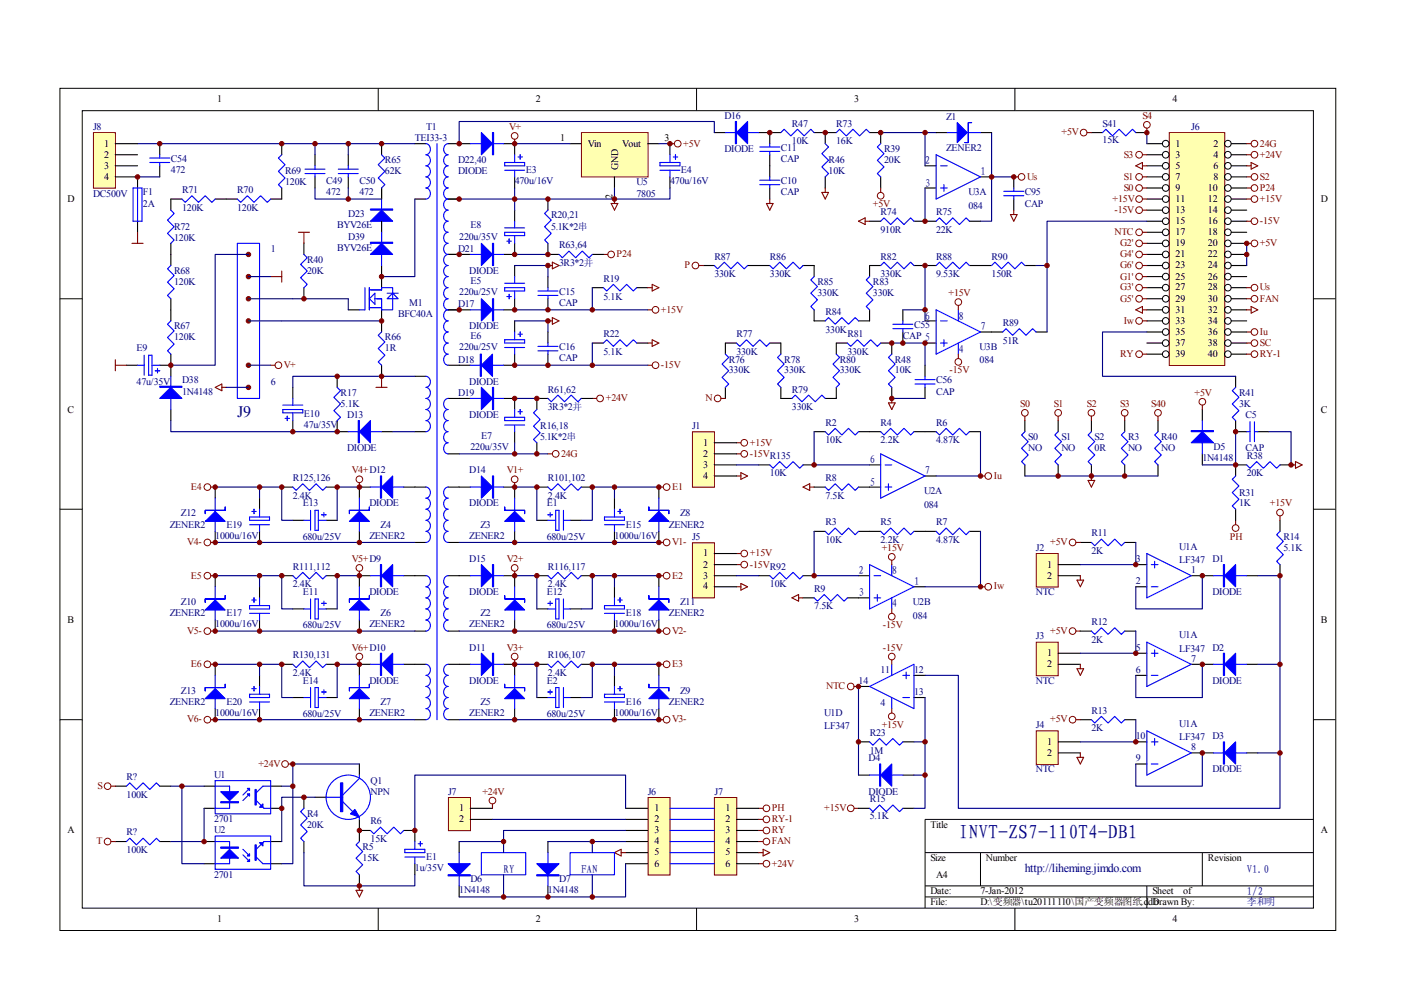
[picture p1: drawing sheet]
<svg xmlns="http://www.w3.org/2000/svg" width="297mm" height="210mm" viewBox="0 0 297 210" stroke-linecap="round" stroke-linejoin="round" font-family="sans-serif">
<defs><g id="words">
<text font-size="4.2" fill="#000080" x="203.2" y="177.8">INVT-ZS7-110T4-DB1</text>
<text font-size="3.4" fill="#000080" x="50.3" y="88.3">J9</text>
<text font-size="2.5" fill="#000080" x="217.3" y="184.8">http://liheming.jimdo.com</text>
<g font-size="2.3" fill="#000080">
<text x="196.1" y="34.8">2</text>
<text x="196.1" y="39.6">3</text>
<text x="207.9" y="37.2">1</text>
<text x="196.1" y="67.7">6</text>
<text x="203.2" y="67.7">8</text>
<text x="207.9" y="70">7</text>
<text x="203.2" y="74.8">4</text>
<text x="184.4" y="98.2">6</text>
<text x="196.1" y="100.6">7</text>
<text x="184.4" y="103">5</text>
<text x="182" y="121.8">2</text>
<text x="189.1" y="121.8">8</text>
<text x="193.8" y="124.1">1</text>
<text x="182" y="126.4">3</text>
<text x="189.1" y="128.8">4</text>
<text x="106.8" y="185.2">RY</text>
<text x="123.2" y="185.2">FAN</text>
<text x="264.3" y="185.2">V1.0</text>
<text x="264.3" y="189.8">1/2</text>
</g>
<g font-size="2.1">
<text x="46.1" y="21.7">1</text>
<text x="113.6" y="21.7">2</text>
<text x="181.1" y="21.7">3</text>
<text x="248.6" y="21.7">4</text>
<text x="118.8" y="29.9">1</text>
<text x="140.9" y="29.9">3</text>
<text x="22.1" y="31.1">1</text>
<text x="22.1" y="33.5">2</text>
<text x="22.1" y="35.7">3</text>
<text x="124.6" y="31.1">Vin</text>
<text x="131.9" y="31.1">Vout</text>
<text x="249.3" y="31.1">1</text>
<text x="249.3" y="33.5">3</text>
<text x="249.3" y="35.7">5</text>
<text x="257.3" y="31.1">2</text>
<text x="257.3" y="33.5">4</text>
<text x="257.3" y="35.7">6</text>
<text x="22.1" y="38.1">4</text>
<text x="131.1" y="36.1" transform="rotate(-90 131.1 36.1)">GND</text>
<text x="249.3" y="38.1">7</text>
<text x="249.3" y="40.5">9</text>
<text x="256.1" y="40.5">10</text>
<text x="257.3" y="38.1">8</text>
<text x="14.3" y="42.8">D</text>
<text x="129.9" y="42.2" transform="rotate(-90 129.9 42.2)">2</text>
<text x="249.3" y="42.8">11</text>
<text x="249.3" y="45.1">13</text>
<text x="249.3" y="47.5">15</text>
<text x="256.1" y="42.8">12</text>
<text x="256.1" y="45.1">14</text>
<text x="256.1" y="47.5">16</text>
<text x="280.1" y="42.8">D</text>
<text x="249.3" y="49.9">17</text>
<text x="249.3" y="52.2">19</text>
<text x="256.1" y="49.9">18</text>
<text x="256.1" y="52.2">20</text>
<text x="249.3" y="54.5">21</text>
<text x="249.3" y="56.9">23</text>
<text x="249.3" y="59.3">25</text>
<text x="256.1" y="54.5">22</text>
<text x="256.1" y="56.9">24</text>
<text x="256.1" y="59.3">26</text>
<text x="249.3" y="61.6">27</text>
<text x="249.3" y="63.9">29</text>
<text x="256.1" y="61.6">28</text>
<text x="256.1" y="63.9">30</text>
<text x="249.3" y="66.3">31</text>
<text x="249.3" y="68.7">33</text>
<text x="249.3" y="71">35</text>
<text x="256.1" y="66.3">32</text>
<text x="256.1" y="68.7">34</text>
<text x="256.1" y="71">36</text>
<text x="249.3" y="73.3">37</text>
<text x="249.3" y="75.7">39</text>
<text x="256.1" y="73.3">38</text>
<text x="256.1" y="75.7">40</text>
<text x="14.3" y="87.5">C</text>
<text x="280.1" y="87.5">C</text>
<text x="149.1" y="94.5">1</text>
<text x="149.1" y="96.9">2</text>
<text x="149.1" y="99.2">3</text>
<text x="149.1" y="101.5">4</text>
<text x="149.1" y="118">1</text>
<text x="149.1" y="120.3">2</text>
<text x="149.1" y="122.7">3</text>
<text x="149.1" y="125">4</text>
<text x="222" y="120.3">1</text>
<text x="222" y="122.7">2</text>
<text x="14.3" y="132.1">B</text>
<text x="280.1" y="132.1">B</text>
<text x="222" y="139.1">1</text>
<text x="222" y="141.5">2</text>
<text x="222" y="157.9">1</text>
<text x="222" y="160.3">2</text>
<text x="97.4" y="172">1</text>
<text x="138.8" y="172">1</text>
<text x="153.8" y="172">1</text>
<text x="14.3" y="176.7">A</text>
<text x="97.4" y="174.3">2</text>
<text x="138.8" y="174.3">2</text>
<text x="138.8" y="176.7">3</text>
<text x="138.8" y="179">4</text>
<text x="153.8" y="174.3">2</text>
<text x="153.8" y="176.7">3</text>
<text x="153.8" y="179">4</text>
<text x="197.3" y="175.5">Title</text>
<text x="280.1" y="176.7">A</text>
<text x="138.8" y="181.4">5</text>
<text x="138.8" y="183.7">6</text>
<text x="153.8" y="181.4">5</text>
<text x="153.8" y="183.7">6</text>
<text x="197.3" y="182.6">Size</text>
<text x="209" y="182.6">Number</text>
<text x="256.1" y="182.6">Revision</text>
<text x="197.3" y="189.6">Date:</text>
<text x="197.3" y="192">File:</text>
<text x="198.5" y="186.1">A4</text>
<text x="207.9" y="189.6">7-Jan-2012</text>
<text x="207.9" y="192">D:\变频器\tu20111110\国产变频器图纸.ddb</text>
<text x="244.3" y="189.6">Sheet</text>
<text x="244.3" y="192">Drawn By:</text>
<text x="250.9" y="189.6">of</text>
<text x="46.1" y="195.5">1</text>
<text x="113.6" y="195.5">2</text>
<text x="181.1" y="195.5">3</text>
<text x="248.6" y="195.5">4</text>
</g>
<g font-size="2.1" fill="#000080">
<text x="19.7" y="27.5">J8</text>
<text x="88" y="29.9">TEI33-3</text>
<text x="90.3" y="27.5">T1</text>
<text x="153.6" y="25.2">D16</text>
<text x="167.9" y="26.9">R47</text>
<text x="177.3" y="26.9">R73</text>
<text x="200.6" y="25.4">Z1</text>
<text x="233.8" y="26.9">S41</text>
<text x="252.6" y="27.5">J6</text>
<text x="36.2" y="34.4">C54</text>
<text x="81.6" y="34.6">R65</text>
<text x="97.1" y="34.6">D22,40</text>
<text x="153.6" y="32.3">DIODE</text>
<text x="165.5" y="32">C11</text>
<text x="165.5" y="34.4">CAP</text>
<text x="167.9" y="30.6">10K</text>
<text x="175.7" y="34.6">R46</text>
<text x="177.3" y="30.6">16K</text>
<text x="187.5" y="32.3">R39</text>
<text x="187.5" y="34.6">20K</text>
<text x="200.6" y="32">ZENER2</text>
<text x="233.8" y="30.3">15K</text>
<text x="19.7" y="41.7">DC500V</text>
<text x="30.3" y="41.4">F1</text>
<text x="36.2" y="36.7">472</text>
<text x="38.6" y="40.9">R71</text>
<text x="50.3" y="40.9">R70</text>
<text x="60.5" y="36.9">R69</text>
<text x="60.5" y="39.3">120K</text>
<text x="69.2" y="39">C49</text>
<text x="69.2" y="41.4">472</text>
<text x="76.2" y="39">C50</text>
<text x="76.2" y="41.4">472</text>
<text x="81.6" y="36.9">62K</text>
<text x="97.1" y="36.9">DIODE</text>
<text x="109.1" y="39">470u/16V</text>
<text x="111.5" y="36.7">E3</text>
<text x="135" y="39.3">U5</text>
<text x="135" y="41.7">7805</text>
<text x="142.1" y="39">470u/16V</text>
<text x="144.4" y="36.7">E4</text>
<text x="165.5" y="39">C10</text>
<text x="165.5" y="41.4">CAP</text>
<text x="175.7" y="36.9">10K</text>
<text x="205.3" y="41.4">U3A</text>
<text x="217.3" y="41.4">C95</text>
<text x="30.3" y="43.8">2A</text>
<text x="38.6" y="44.7">120K</text>
<text x="50.3" y="44.7">120K</text>
<text x="73.8" y="46.1">D23</text>
<text x="116.8" y="46.3">R20,21</text>
<text x="186.7" y="45.6">R74</text>
<text x="198.5" y="45.6">R75</text>
<text x="205.3" y="44.2">084</text>
<text x="217.3" y="43.8">CAP</text>
<text x="36.9" y="48.7">R72</text>
<text x="36.9" y="51.1">120K</text>
<text x="57.4" y="53.4">1</text>
<text x="71.5" y="48.4">BYV26E</text>
<text x="71.5" y="53.2">BYV26E</text>
<text x="73.8" y="50.8">D39</text>
<text x="97.1" y="53.4">D21</text>
<text x="97.4" y="50.8">220u/35V</text>
<text x="99.7" y="48.4">E8</text>
<text x="116.8" y="48.7">5.1K*2串</text>
<text x="118.5" y="52.7">R63,64</text>
<text x="186.7" y="49.4">910R</text>
<text x="198.5" y="49.4">22K</text>
<text x="36.9" y="58.1">R68</text>
<text x="65.1" y="55.7">R40</text>
<text x="65.1" y="58.1">20K</text>
<text x="99.5" y="58.1">DIODE</text>
<text x="118.5" y="56.4">3R3*2并</text>
<text x="127.9" y="59.7">R19</text>
<text x="151.5" y="55">R87</text>
<text x="151.5" y="58.8">330K</text>
<text x="163.2" y="55">R86</text>
<text x="163.2" y="58.8">330K</text>
<text x="186.7" y="55">R82</text>
<text x="186.7" y="58.8">330K</text>
<text x="198.5" y="55">R88</text>
<text x="198.5" y="58.8">9.53K</text>
<text x="210.2" y="55">R90</text>
<text x="210.2" y="58.8">150R</text>
<text x="36.9" y="60.5">120K</text>
<text x="86.8" y="64.9">M1</text>
<text x="97.1" y="65.1">D17</text>
<text x="97.4" y="62.5">220u/25V</text>
<text x="99.7" y="60.2">E5</text>
<text x="118.5" y="62.5">C15</text>
<text x="118.5" y="64.9">CAP</text>
<text x="127.9" y="63.5">5.1K</text>
<text x="173.3" y="60.5">R85</text>
<text x="173.3" y="62.8">330K</text>
<text x="185.1" y="60.5">R83</text>
<text x="185.1" y="62.8">330K</text>
<text x="36.9" y="69.8">R67</text>
<text x="84.4" y="67.2">BFC40A</text>
<text x="99.5" y="69.8">DIODE</text>
<text x="99.7" y="71.9">E6</text>
<text x="127.9" y="71.5">R22</text>
<text x="156.1" y="71.5">R77</text>
<text x="175" y="66.7">R84</text>
<text x="175" y="70.5">330K</text>
<text x="179.7" y="71.5">R81</text>
<text x="191.4" y="71.9">CAP 5</text>
<text x="193.8" y="69.6">C55</text>
<text x="212.6" y="69.1">R89</text>
<text x="29" y="74.5">E9</text>
<text x="36.9" y="72.2">120K</text>
<text x="81.6" y="72.2">R66</text>
<text x="81.6" y="74.5">1R</text>
<text x="97.1" y="76.9">D18</text>
<text x="97.4" y="74.3">220u/25V</text>
<text x="118.5" y="74.3">C16</text>
<text x="118.5" y="76.6">CAP</text>
<text x="127.9" y="75.2">5.1K</text>
<text x="154.5" y="76.9">R76</text>
<text x="156.1" y="75.2">330K</text>
<text x="166.3" y="76.9">R78</text>
<text x="178.1" y="76.9">R80</text>
<text x="179.7" y="75.2">330K</text>
<text x="189.7" y="76.9">R48</text>
<text x="207.7" y="74.3">U3B</text>
<text x="207.7" y="77.1">084</text>
<text x="212.6" y="72.9">51R</text>
<text x="29" y="81.5">47u/35V</text>
<text x="38.6" y="81.3">D38</text>
<text x="38.6" y="83.7">1N4148</text>
<text x="57.4" y="81.5">6</text>
<text x="72.2" y="83.9">R17</text>
<text x="97.1" y="83.9">D19</text>
<text x="99.5" y="81.5">DIODE</text>
<text x="116.2" y="83.2">R61,62</text>
<text x="154.5" y="79.2">330K</text>
<text x="166.3" y="79.2">330K</text>
<text x="167.9" y="83.2">R79</text>
<text x="178.1" y="79.2">330K</text>
<text x="189.7" y="79.2">10K</text>
<text x="198.5" y="81.3">C56</text>
<text x="198.5" y="83.7">CAP</text>
<text x="262.7" y="83.9">R41</text>
<text x="64.4" y="88.4">E10</text>
<text x="72.2" y="86.3">5.1K</text>
<text x="73.6" y="88.6">D13</text>
<text x="99.5" y="88.6">DIODE</text>
<text x="116.2" y="87">3R3*2并</text>
<text x="167.9" y="87">330K</text>
<text x="262.7" y="86.3">3K</text>
<text x="264.1" y="88.6">C5</text>
<text x="64.4" y="90.7">47u/35V</text>
<text x="73.6" y="95.7">DIODE</text>
<text x="99.7" y="95.4">220u/35V</text>
<text x="102" y="93.1">E7</text>
<text x="114.6" y="90.9">R16,18</text>
<text x="114.6" y="93.3">5.1K*2串</text>
<text x="146.7" y="90.9">J1</text>
<text x="175" y="90.3">R2</text>
<text x="175" y="94">10K</text>
<text x="186.7" y="90.3">R4</text>
<text x="186.7" y="94">2.2K</text>
<text x="198.5" y="90.3">R6</text>
<text x="198.5" y="94">4.87K</text>
<text x="218" y="93.3">S0</text>
<text x="218" y="95.7">NO</text>
<text x="225" y="93.3">S1</text>
<text x="225" y="95.7">NO</text>
<text x="232.1" y="93.3">S2</text>
<text x="232.1" y="95.7">0R</text>
<text x="239.2" y="93.3">R3</text>
<text x="239.2" y="95.7">NO</text>
<text x="246.2" y="93.3">R40</text>
<text x="246.2" y="95.7">NO</text>
<text x="257.3" y="95.4">D5</text>
<text x="264.1" y="95.7">CAP</text>
<text x="99.5" y="100.3">D14</text>
<text x="163.2" y="101">10K</text>
<text x="254.9" y="97.8">1N4148</text>
<text x="264.3" y="97.3">R38</text>
<text x="264.3" y="101">20K</text>
<text x="62.1" y="102">R125,126</text>
<text x="62.1" y="105.8">2.4K</text>
<text x="64.2" y="107.4">E13</text>
<text x="78.3" y="107.4">DIODE</text>
<text x="99.5" y="107.4">DIODE</text>
<text x="115.9" y="107.4">E1</text>
<text x="116.2" y="102">R101,102</text>
<text x="116.2" y="105.8">2.4K</text>
<text x="175" y="102">R8</text>
<text x="175" y="105.8">7.5K</text>
<text x="195.9" y="104.8">U2A</text>
<text x="195.9" y="107.6">084</text>
<text x="262.7" y="105.1">R31</text>
<text x="262.7" y="107.4">1K</text>
<text x="36" y="111.9">ZENER2</text>
<text x="38.4" y="109.5">Z12</text>
<text x="48" y="111.9">E19</text>
<text x="80.7" y="111.9">Z4</text>
<text x="101.9" y="111.9">Z3</text>
<text x="132.7" y="111.9">E15</text>
<text x="141.8" y="111.9">ZENER2</text>
<text x="144.2" y="109.5">Z8</text>
<text x="175" y="111.4">R3</text>
<text x="186.7" y="111.4">R5</text>
<text x="198.5" y="111.4">R7</text>
<text x="231.4" y="113.7">R11</text>
<text x="45.6" y="114.2">1000u/16V</text>
<text x="64.2" y="114.5">680u/25V</text>
<text x="78.3" y="114.2">ZENER2</text>
<text x="99.5" y="114.2">ZENER2</text>
<text x="99.5" y="119.1">D15</text>
<text x="115.9" y="114.5">680u/25V</text>
<text x="130.3" y="114.2">1000u/16V</text>
<text x="146.7" y="114.5">J5</text>
<text x="175" y="115.2">10K</text>
<text x="186.7" y="115.2">2.2K</text>
<text x="198.5" y="115.2">4.87K</text>
<text x="219.6" y="116.8">J2</text>
<text x="231.4" y="117.5">2K</text>
<text x="240.8" y="119.1">3</text>
<text x="250" y="116.6">U1A</text>
<text x="250" y="119.4">LF347</text>
<text x="257" y="119.1">D1</text>
<text x="272.1" y="114.5">R14</text>
<text x="272.1" y="116.8">5.1K</text>
<text x="62.1" y="120.7">R111,112</text>
<text x="62.1" y="124.6">2.4K</text>
<text x="116.2" y="120.7">R116,117</text>
<text x="116.2" y="124.6">2.4K</text>
<text x="163.2" y="124.6">10K</text>
<text x="172.6" y="125.5">R9</text>
<text x="240.8" y="123.9">2</text>
<text x="252.6" y="121.5">1</text>
<text x="36" y="130.7">ZENER2</text>
<text x="38.4" y="128.3">Z10</text>
<text x="48" y="130.7">E17</text>
<text x="64.2" y="126.2">E11</text>
<text x="78.3" y="126.2">DIODE</text>
<text x="80.7" y="130.7">Z6</text>
<text x="99.5" y="126.2">DIODE</text>
<text x="101.9" y="130.7">Z2</text>
<text x="115.9" y="126.2">E12</text>
<text x="132.7" y="130.7">E18</text>
<text x="141.8" y="130.7">ZENER2</text>
<text x="144.2" y="128.3">Z11</text>
<text x="172.6" y="129.2">7.5K</text>
<text x="193.5" y="128.3">U2B</text>
<text x="193.5" y="131.2">084</text>
<text x="219.6" y="126.2">NTC</text>
<text x="257" y="126.2">DIODE</text>
<text x="45.6" y="133">1000u/16V</text>
<text x="64.2" y="133.2">680u/25V</text>
<text x="78.3" y="133">ZENER2</text>
<text x="99.5" y="133">ZENER2</text>
<text x="99.5" y="137.9">D11</text>
<text x="115.9" y="133.2">680u/25V</text>
<text x="130.3" y="133">1000u/16V</text>
<text x="219.6" y="135.6">J3</text>
<text x="231.4" y="132.5">R12</text>
<text x="231.4" y="136.3">2K</text>
<text x="240.8" y="137.9">5</text>
<text x="250" y="135.3">U1A</text>
<text x="257" y="137.9">D2</text>
<text x="62.1" y="139.5">R130,131</text>
<text x="62.1" y="143.4">2.4K</text>
<text x="116.2" y="139.5">R106,107</text>
<text x="116.2" y="143.4">2.4K</text>
<text x="186.7" y="142.6">11</text>
<text x="193.8" y="142.6">12</text>
<text x="240.8" y="142.6">6</text>
<text x="250" y="138.2">LF347</text>
<text x="252.6" y="140.3">7</text>
<text x="36" y="149.5">ZENER2</text>
<text x="38.4" y="147.1">Z13</text>
<text x="48" y="149.5">E20</text>
<text x="64.2" y="145">E14</text>
<text x="78.3" y="145">DIODE</text>
<text x="80.7" y="149.5">Z7</text>
<text x="99.5" y="145">DIODE</text>
<text x="101.9" y="149.5">Z5</text>
<text x="115.9" y="145">E2</text>
<text x="132.7" y="149.5">E16</text>
<text x="141.8" y="149.5">ZENER2</text>
<text x="144.2" y="147.1">Z9</text>
<text x="182" y="145">14</text>
<text x="186.7" y="149.7">4</text>
<text x="193.8" y="147.3">13</text>
<text x="219.6" y="145">NTC</text>
<text x="257" y="145">DIODE</text>
<text x="45.6" y="151.8">1000u/16V</text>
<text x="64.2" y="152">680u/25V</text>
<text x="78.3" y="151.8">ZENER2</text>
<text x="99.5" y="151.8">ZENER2</text>
<text x="115.9" y="152">680u/25V</text>
<text x="130.3" y="151.8">1000u/16V</text>
<text x="174.8" y="151.8">U1D</text>
<text x="174.8" y="154.6">LF347</text>
<text x="219.6" y="154.4">J4</text>
<text x="231.4" y="151.3">R13</text>
<text x="231.4" y="155">2K</text>
<text x="250" y="154.1">U1A</text>
<text x="184.1" y="161.4">D4</text>
<text x="184.4" y="156.1">R23</text>
<text x="184.4" y="159.8">1M</text>
<text x="240.8" y="161.4">9</text>
<text x="240.8" y="156.7">10</text>
<text x="250" y="157">LF347</text>
<text x="252.6" y="159.1">8</text>
<text x="257" y="156.7">D3</text>
<text x="26.8" y="165.5">R?</text>
<text x="45.4" y="164.9">U1</text>
<text x="78.6" y="166.1">Q1</text>
<text x="219.6" y="163.8">NTC</text>
<text x="257" y="163.8">DIODE</text>
<text x="26.8" y="169.2">100K</text>
<text x="65.1" y="173.2">R4</text>
<text x="78.6" y="168.5">NPN</text>
<text x="95" y="168.5">J7</text>
<text x="137.3" y="168.5">J6</text>
<text x="151.5" y="168.5">J7</text>
<text x="184.1" y="168.5">DIODE</text>
<text x="184.4" y="170.1">R15</text>
<text x="184.4" y="173.7">5.1K</text>
<text x="26.8" y="177.1">R?</text>
<text x="45.4" y="174.3">2701</text>
<text x="45.4" y="176.7">U2</text>
<text x="65.1" y="175.5">20K</text>
<text x="78.6" y="174.8">R6</text>
<text x="78.6" y="178.6">15K</text>
<text x="26.8" y="180.9">100K</text>
<text x="76.9" y="180.2">R5</text>
<text x="76.9" y="182.6">15K</text>
<text x="88" y="184.7">1u/35V</text>
<text x="90.3" y="182.3">E1</text>
<text x="45.4" y="186.1">2701</text>
<text x="97.4" y="189.3">1N4148</text>
<text x="99.7" y="187">D6</text>
<text x="116.2" y="189.3">1N4148</text>
<text x="118.5" y="187">D7</text>
<text x="264.3" y="192">李和明</text>
</g>
<g font-size="2.1" fill="#800000">
<text x="107.9" y="27.5">V+</text>
<text x="225" y="28.7">+5V</text>
<text x="242.2" y="25.2">S4</text>
<text x="144.9" y="31.1">+5V</text>
<text x="238.3" y="33.5">S3</text>
<text x="267.1" y="31.1">24G</text>
<text x="267.1" y="33.5">+24V</text>
<text x="217.8" y="38.1">Us</text>
<text x="238.3" y="40.5">S0</text>
<text x="238.3" y="38.1">S1</text>
<text x="267.1" y="40.5">P24</text>
<text x="267.1" y="38.1">S2</text>
<text x="185.1" y="44">+5V</text>
<text x="235.9" y="42.8">+15V</text>
<text x="236.3" y="45.1">-15V</text>
<text x="267.1" y="42.8">+15V</text>
<text x="267.1" y="47.5">-15V</text>
<text x="236.3" y="49.9">NTC</text>
<text x="237.5" y="52.2">G2'</text>
<text x="267.1" y="52.2">+5V</text>
<text x="130.7" y="54.5">P24</text>
<text x="145.1" y="56.9">P</text>
<text x="237.5" y="56.9">G6'</text>
<text x="237.5" y="54.5">G4'</text>
<text x="237.5" y="59.3">G1'</text>
<text x="201.1" y="62.8">+15V</text>
<text x="237.5" y="63.9">G5'</text>
<text x="237.5" y="61.6">G3'</text>
<text x="267.1" y="61.6">Us</text>
<text x="267.1" y="63.9">FAN</text>
<text x="140.1" y="66.3">+15V</text>
<text x="238.3" y="68.7">Iw</text>
<text x="267.1" y="71">Iu</text>
<text x="237.5" y="75.7">RY</text>
<text x="267.1" y="73.3">SC</text>
<text x="267.1" y="75.7">RY-1</text>
<text x="60.2" y="78.1">V+</text>
<text x="140.1" y="78.1">-15V</text>
<text x="201.3" y="79.2">-15V</text>
<text x="253.2" y="83.9">+5V</text>
<text x="128.4" y="85.1">+24V</text>
<text x="149.6" y="85.1">N</text>
<text x="216.3" y="86.3">S0</text>
<text x="223.4" y="86.3">S1</text>
<text x="230.5" y="86.3">S2</text>
<text x="237.5" y="86.3">S3</text>
<text x="244.1" y="86.3">S40</text>
<text x="159" y="94.5">+15V</text>
<text x="74.6" y="100.3">V4+D12</text>
<text x="107.4" y="100.3">V1+</text>
<text x="119" y="96.9">24G</text>
<text x="159" y="96.9">-15VR135</text>
<text x="210.7" y="101.5">Iu</text>
<text x="40.5" y="103.9">E4</text>
<text x="142.5" y="103.9">E1</text>
<text x="269.2" y="107.4">+15V</text>
<text x="39.7" y="115.6">V4-</text>
<text x="74.6" y="119.1">V5+D9</text>
<text x="107.4" y="119.1">V2+</text>
<text x="142.5" y="115.6">V1-</text>
<text x="159" y="118">+15V</text>
<text x="186.9" y="116.8">+15V</text>
<text x="222.7" y="115.6">+5V</text>
<text x="260.8" y="114.5">PH</text>
<text x="40.5" y="122.7">E5</text>
<text x="142.5" y="122.7">E2</text>
<text x="159" y="120.3">-15VR92</text>
<text x="210.7" y="125">Iw</text>
<text x="39.7" y="134.4">V5-</text>
<text x="74.6" y="137.9">V6+D10</text>
<text x="107.4" y="137.9">V3+</text>
<text x="142.5" y="134.4">V2-</text>
<text x="187.2" y="133.2">-15V</text>
<text x="187.2" y="137.9">-15V</text>
<text x="222.7" y="134.4">+5V</text>
<text x="40.5" y="141.5">E6</text>
<text x="142.5" y="141.5">E3</text>
<text x="175.2" y="146.1">NTC</text>
<text x="39.7" y="153.2">V6-</text>
<text x="142.5" y="153.2">V3-</text>
<text x="186.9" y="154.4">+15V</text>
<text x="222.7" y="153.2">+5V</text>
<text x="20.7" y="167.3">S</text>
<text x="54.8" y="162.6">+24V</text>
<text x="102.3" y="168.5">+24V</text>
<text x="163.7" y="172">PH</text>
<text x="174.8" y="172">+15V</text>
<text x="20.5" y="179">T</text>
<text x="163.7" y="174.3">RY-1</text>
<text x="163.7" y="176.7">RY</text>
<text x="163.7" y="179">FAN</text>
<text x="163.7" y="183.7">+24V</text>
</g>
</g></defs>
<g fill="none" stroke="#000" stroke-width=".21">
<path d="M12.7 18.7h270.5v178.6h-270.5zM80.2 18.7v4.7M147.7 18.7v4.7M215.2 18.7v4.7M17.4 23.5h261.1v169h-261.1zM12.7 63.3h4.7M278.4 63.3h4.7M12.7 108h4.7M278.4 108h4.7M12.7 152.6h4.7M278.4 152.6h4.7M278.4 173.7h-82.3v18.8"/>
<path d="M80.2 192.5v4.7M147.7 192.5v4.7M196.1 180.8h82.3M196.1 187.8h82.3M196.1 190.2h82.3M207.9 180.8v7M215.2 192.5v4.7M243.2 187.8v4.7M254.9 180.8v7"/>
</g>
<g fill="none" stroke="#000" stroke-width=".23">
<path d="M29.2 37.5v2.4M59.7 39.9v2.3h-2.3M59.7 30.5v2.3M66.8 32.8v2.4M66.8 37.5v2.4M73.8 32.8v2.4M73.8 37.5v2.4M80.9 30.5v2.3M80.9 39.9v2.3M88 30.5h2.3M95 30.5h4.7M106.8 30.5h2.3v2.3"/>
<path d="M109.1 37.5v2.4M142 30.5v2.3M142 37.5v2.4M29.2 46.9v2.4M36.2 51.6v4.7M38.6 42.2h-2.4v2.4M45.6 42.2h4.7M64.4 51.6v2.3M80.9 46.9v4.7M80.9 56.3v4.7M88 42.2h2.3M95 42.2h2.4"/>
<path d="M95 53.9h4.7M109.1 51.6v2.3h-2.3M109.1 44.6v2.3M109.1 56.3v2.3M116.2 42.2v2.4M116.2 51.6v2.3M116.2 58.6v2.4M26.8 77.4h2.4M33.9 77.4h2.3M36.2 63.3v4.7M36.2 75.1v4.7M64.4 61v2.3"/>
<path d="M71.5 79.8v2.3M73.8 65.7h2.4M80.9 65.7v4.7M80.9 77.4v2.4M88 79.8h2.3M95 65.7h4.7M95 77.4h4.7M109.1 63.3v2.4h-2.3M109.1 75.1v2.3h-2.3M109.1 68v2.4M116.2 63.3v2.4M116.2 70.4v2.3"/>
<path d="M116.2 75.1v2.3M125.6 61h2.3M125.6 72.7h2.3M135 61h2.3M135 72.7h2.3M36.2 86.8v2.4M62.1 82.1v2.4M62.1 89.2v2.3M71.5 89.2v2.3h2.3M80.9 91.5h2.3M88 91.5h2.3M95 96.2h2.4"/>
<path d="M95 84.5h4.7M106.8 84.5h2.3v2.3M109.1 91.5v2.4"/>
</g>
<g fill="none" stroke="#00f" stroke-width=".23">
<path d="M28.2 39.9h1.9v7h-1.9zM29.2 39.9v7M59.7 32.8l-.7 .7 1.4 1.4-1.4 1.4 1.4 1.4-1.4 1.5 .7 .7M64.7 35.9h4.2M64.7 36.8h4.2M66.8 35.2v.7M66.8 36.8v.7M71.7 35.9h4.3M71.7 36.8h4.3M73.8 35.2v.7M73.8 36.8v.7M80.9 32.8l.7 .7-1.4 1.4 1.4 1.4-1.4 1.4 1.4 1.5-.7 .7"/>
<path d="M90.3 30.5a1.2 1.2 0 0 1 .9 1.1 1.2 1.2 0 0 1-.9 1.2 1.2 1.2 0 0 1 .9 1.2 1.2 1.2 0 0 1-.9 1.2 1.2 1.2 0 0 1 .9 1.1 1.2 1.2 0 0 1-.9 1.2 1.2 1.2 0 0 1 .9 1.2 1.2 1.2 0 0 1-.9 1.2 1.2 1.2 0 0 1 .9 1.1 1.2 1.2 0 0 1-.9 1.2M92.7 30.5v122.1M95 30.5a1.21 1.21 0 0 0-.9 1.1 1.21 1.21 0 0 0 .9 1.2 1.2 1.2 0 0 0-.9 1.2 1.2 1.2 0 0 0 .9 1.2 1.2 1.2 0 0 0-.9 1.1 1.2 1.2 0 0 0 .9 1.2 1.2 1.2 0 0 0-.9 1.2 1.2 1.2 0 0 0 .9 1.2 1.2 1.2 0 0 0-.9 1.1 1.2 1.2 0 0 0 .9 1.2 1.2 1.2 0 0 0-.9 1.2 1.2 1.2 0 0 0 .9 1.2 1.2 1.2 0 0 0-.9 1.1 1.2 1.2 0 0 0 .9 1.2 1.21 1.21 0 0 0-.9 1.2 1.21 1.21 0 0 0 .9 1.2 1.2 1.2 0 0 0-.9 1.1 1.2 1.2 0 0 0 .9 1.2 1.2 1.2 0 0 0-.9 1.2 1.2 1.2 0 0 0 .9 1.1 1.2 1.2 0 0 0-.9 1.2 1.2 1.2 0 0 0 .9 1.2 1.2 1.2 0 0 0-.9 1.2 1.2 1.2 0 0 0 .9 1.1 1.2 1.2 0 0 0-.9 1.2 1.2 1.2 0 0 0 .9 1.2 1.2 1.2 0 0 0-.9 1.2 1.2 1.2 0 0 0 .9 1.1 1.2 1.2 0 0 0-.9 1.2 1.2 1.2 0 0 0 .9 1.2M99.7 30.5h7.1M107 34.5h4.2v.7h-4.2zM107 36.1h4.2M109.1 32.8v1.7M109.1 36.1v1.4M109.8 33.3h1M110.3 32.8v.9M139.9 36.1h4.3M139.9 34.5h4.3v.7h-4.3z"/>
<path d="M142 32.8v1.7M142 36.1v1.4M142.7 33.3h1M143.2 32.8v.9M36.2 44.6l.7 .7-1.4 1.4 1.4 1.4-1.4 1.4 1.4 1.4-.7 .7M36.2 56.3l-.7 .7 1.4 1.4-1.4 1.4 1.4 1.4-1.4 1.4 .7 .7M38.6 42.2l.7 .7 1.4-1.4 1.4 1.4 1.4-1.4 1.4 1.4 .7-.7M50.3 42.2l.7 .7 1.4-1.4 1.5 1.4 1.4-1.4 1.4 1.4 .7-.7M50.3 51.6h4.7v32.9h-4.7zM64.4 53.9l.7 .8-1.4 1.4 1.4 1.4-1.4 1.4 1.4 1.4-.7 .7M80.9 42.2v14.1M99.7 53.9h7.1"/>
<path d="M107 49.3h4.2v.7h-4.2zM107 48.3h4.2M107.5 51.1h.9M107.9 50.7v.9M109.1 46.9v1.4M109.1 50v1.6M109.1 58.6v1.5M116.2 44.6l-.7 .7 1.4 1.4-1.4 1.4 1.4 1.4-1.4 1.4 .7 .7M29.2 77.4h1.4M30.6 75.3v4.2M31.5 75.3h.7v4.2h-.7zM32.2 77.4h1.7"/>
<path d="M32.9 78.6h1M33.4 78.1v1M36.2 68l-.7 .7 1.4 1.5-1.4 1.4 1.4 1.4-1.4 1.4 .7 .7M36.2 79.8v7M77.4 61v4.7h-1.2M78.3 61.5h2.6v-.5h2.3v4.7h-2.3v-2.4h-1.4M78.3 61v4.7M78.3 65.2h2.6M78.3 63.3l1.2-1.1v2.3zM80.9 70.4l-.7 .7 1.4 1.4-1.4 1.4 1.4 1.4-1.4 1.4 .7 .7M82.1 63.3l1.1-1.1 1.2 1.1zM82.1 62.2h2.3"/>
<path d="M90.3 79.8a1.2 1.2 0 0 1 .9 1.2 1.2 1.2 0 0 1-.9 1.1 1.2 1.2 0 0 1 .9 1.2 1.2 1.2 0 0 1-.9 1.2 1.2 1.2 0 0 1 .9 1.2 1.2 1.2 0 0 1-.9 1.1 1.2 1.2 0 0 1 .9 1.2 1.2 1.2 0 0 1-.9 1.2 1.2 1.2 0 0 1 .9 1.2 1.2 1.2 0 0 1-.9 1.1M95 65.7a1.2 1.2 0 0 0-.9 1.2 1.2 1.2 0 0 0 .9 1.1 1.2 1.2 0 0 0-.9 1.2 1.2 1.2 0 0 0 .9 1.2 1.2 1.2 0 0 0-.9 1.2 1.2 1.2 0 0 0 .9 1.1 1.2 1.2 0 0 0-.9 1.2 1.2 1.2 0 0 0 .9 1.2 1.2 1.2 0 0 0-.9 1.2 1.2 1.2 0 0 0 .9 1.1M99.7 65.7h7.1M99.7 77.4h7.1M107 61h4.2v.7h-4.2zM107 72h4.2v.7h-4.2zM107 60.1h4.2M107 73.7h4.2M107.5 62.9h.9M107.9 62.4v.9M109.1 61.7v1.6M109.1 70.4v1.6"/>
<path d="M109.1 73.7v1.4M109.8 70.9h1M110.3 70.4v.9M114.1 61.7h4.2M114.1 62.6h4.2M114.1 74.4h4.2M114.1 73.4h4.2M116.2 61v.7M116.2 62.6v.7M116.2 72.7v.7M116.2 74.4v.7M127.9 61l.7 .7 1.4-1.4 1.5 1.4 1.4-1.4 1.4 1.4 .7-.7"/>
<path d="M127.9 72.7l.7-.7 1.4 1.4 1.5-1.4 1.4 1.4 1.4-1.4 .7 .7M60 86.8h4.2v.7h-4.2zM60 85.9h4.2M60.4 88.7h1M60.9 88.2v1M62.1 84.5v1.4M62.1 87.5v1.7M71.5 82.1l.7 .7-1.4 1.4 1.4 1.5-1.4 1.4 1.4 1.4-.7 .7M73.8 91.5h7.1M95 84.5a1.2 1.2 0 0 0-.9 1.2 1.2 1.2 0 0 0 .9 1.1 1.2 1.2 0 0 0-.9 1.2 1.2 1.2 0 0 0 .9 1.2 1.2 1.2 0 0 0-.9 1.2 1.2 1.2 0 0 0 .9 1.1 1.2 1.2 0 0 0-.9 1.2 1.2 1.2 0 0 0 .9 1.2 1.2 1.2 0 0 0-.9 1.2 1.2 1.2 0 0 0 .9 1.1M99.7 84.5h7.1M107 88.5h4.2v.7h-4.2z"/>
<path d="M107 90.1h4.2M109.1 86.8v1.7M109.1 90.1v1.4M109.8 87.3h1M110.3 86.8v1"/>
</g>
<g fill="#00f" stroke="#00f" stroke-width=".23">
<path d="M78.5 46.9l2.4-2.3 2.3 2.3z"/>
<path d="M78.5 53.9l2.4-2.3 2.3 2.3z"/>
<path d="M76.2 91.5l2.3-2.3v4.7z"/>
<path d="M33.9 84.5l2.3-2.4 2.4 2.4z"/>
<path d="M102.1 28.1l2.3 2.4-2.3 2.3z"/>
<path d="M102.1 51.6l2.3 2.3-2.3 2.4z"/>
<path d="M102.1 63.3l2.3 2.4-2.3 2.3z"/>
<path d="M102.1 77.4l2.3-2.3v4.7z"/>
<path d="M102.1 82.1l2.3 2.4-2.3 2.3z"/>
<path d="M78.5 44.3h4.7v.3h-4.7z" fill-rule="evenodd"/>
<path d="M78.5 51.4h4.7v.2h-4.7z" fill-rule="evenodd"/>
<path d="M76 89.2h.2v4.7h-.2z" fill-rule="evenodd"/>
<path d="M33.9 81.9h4.7v.2h-4.7z" fill-rule="evenodd"/>
<path d="M104.4 28.1h.2v4.7h-.2z" fill-rule="evenodd"/>
<path d="M104.4 51.6h.2v4.7h-.2z" fill-rule="evenodd"/>
<path d="M104.4 63.3h.2v4.7h-.2z" fill-rule="evenodd"/>
<path d="M101.8 75.1h.3v4.7h-.3z" fill-rule="evenodd"/>
<path d="M104.4 82.1h.2v4.7h-.2z" fill-rule="evenodd"/>
</g>
<g fill="#800000" stroke="#800000" stroke-width=".21">
<circle cx="52.7" cy="63.3" r=".47"/>
<circle cx="52.7" cy="68" r=".47"/>
<circle cx="52.7" cy="77.4" r=".47"/>
<circle cx="52.7" cy="82.1" r=".47"/>
<circle cx="52.7" cy="58.6" r=".47"/>
<circle cx="52.7" cy="53.9" r=".47"/>
<circle cx="97.4" cy="53.9" r=".47"/>
<circle cx="97.4" cy="65.7" r=".47"/>
<circle cx="80.9" cy="58.6" r=".47"/>
<circle cx="80.9" cy="79.8" r=".47"/>
<circle cx="73.8" cy="42.2" r=".47"/>
<circle cx="71.5" cy="79.8" r=".47"/>
</g>
<g fill="none" stroke="#800000" stroke-width=".23">
<path d="M28 51.6h2.3M29.2 49.3v2.3M57.4 58.6h2.3M59.7 57.5v2.3M129.6 43.1h1.4l-.7 1.5zM130.3 42.2v.9M24.5 77.4h2.3M24.5 76.3v2.3M57.4 77.4h.9M80.9 79.8v2.3M45.6 82.1l1.4-.7v1.4zM47 82.1h1"/>
<path d="M79.7 82.1h2.4"/>
</g>
<g fill="none" stroke="#000080" stroke-width=".23">
<path d="M29.2 30.5h58.8M66.8 39.9v2.3h14.1M66.8 30.5v2.3M73.8 30.5v2.3M73.8 39.9v2.3M52.7 58.6h4.7M88 42.2v16.4h-7.1M52.7 68h28.2M52.7 63.3h9.4M52.7 77.4h4.7M73.8 63.3v2.4M88 79.8h-25.9v2.3"/>
<path d="M36.2 89.2v2.3h35.3M48 82.1h4.7M83.2 91.5h4.8"/>
</g>
<circle cx="59" cy="77.4" r=".71" fill="none" stroke="#800000" stroke-width=".21"/>
<path d="M123.4 28.2h14v9.3h-14z" fill="#ffffb0"/>
<g fill="none" stroke="#800000" stroke-width=".21">
<path d="M123.3 28.1h14.1v9.4h-14.1z"/>
<circle cx="143.7" cy="30.5" r=".71"/>
<circle cx="216.6" cy="37.5" r=".71"/>
<circle cx="129.6" cy="53.9" r=".71"/>
<circle cx="147.5" cy="56.3" r=".71"/>
<circle cx="186.7" cy="41.5" r=".71"/>
<circle cx="139" cy="65.7" r=".71"/>
<circle cx="139" cy="77.4" r=".71"/>
<circle cx="203.2" cy="76.7" r=".71"/>
<circle cx="203.2" cy="64" r=".71"/>
<circle cx="117.8" cy="96.2" r=".71"/>
<circle cx="127.2" cy="84.5" r=".71"/>
<circle cx="152.2" cy="84.5" r=".7"/>
<circle cx="157.8" cy="96.2" r=".71"/>
<circle cx="157.8" cy="93.9" r=".71"/>
<circle cx="157.8" cy="119.7" r=".71"/>
<circle cx="157.8" cy="117.4" r=".71"/>
<circle cx="189.1" cy="118.1" r=".7"/>
<circle cx="209.5" cy="100.9" r=".71"/>
<circle cx="189.1" cy="130.7" r=".7"/>
<circle cx="209.5" cy="124.4" r=".71"/>
</g>
<g fill="none" stroke="#000" stroke-width=".23">
<path d="M120.9 30.5h2.3M130.3 37.5v2.4M137.3 30.5h2.4M151.4 28.1h2.4M160.9 28.1h4.7M163.2 28.1v2.4M163.2 32.8v4.7M163.2 39.9v2.3M172.6 28.1h4.7M175 28.1v2.4M175 37.5v2.4M184.4 28.1h2.3v2.4"/>
<path d="M186.7 37.5v2.4M196.1 35.2h2.4M196.1 39.9h2.4M207.9 37.5h2.3M116.2 53.9h2.3M125.6 53.9h2.3M149.1 56.3h2.3M158.5 56.3h4.7M170.3 56.3h2.3v2.3M184.4 46.9h2.3M186.7 56.3h-2.3v2.3M193.8 46.9h4.7"/>
<path d="M193.8 56.3h4.7M205.5 46.9h2.4M205.5 56.3h4.7M217.3 56.3h2.3M156.2 72.7h-2.4v2.4M163.2 72.7h2.4v2.4M172.6 65.7v2.3h2.4M179.7 72.7h-2.4v2.4M184.4 65.7v2.3h-2.4M186.7 72.7h2.4v2.4M191.4 65.7v2.3M191.4 70.4v2.3"/>
<path d="M196.1 68h2.4M196.1 72.7h2.4M196.1 77.4v2.4M207.9 70.4h4.7M219.6 70.4h2.4M113.8 84.5v2.3M113.8 93.9v2.3M153.8 82.1v2.4M160.9 98.6h2.3M165.6 82.1v2.4h2.3M170.3 98.6h2.3M172.6 91.5h2.4"/>
<path d="M177.3 82.1v2.4h-2.3M182 91.5h4.7M184.4 98.6h2.3M189.1 82.1v2.4M193.8 91.5h4.7M196.1 82.1v2.4M205.5 91.5h2.4M172.6 103.3h2.4M172.6 112.7h2.4M182 103.3h4.7M182 112.7h4.7M193.8 112.7h4.7"/>
<path d="M196.1 100.9h2.4M205.5 112.7h2.4M160.9 122.1h2.3M170.3 122.1h2.3M170.3 126.8h2.3M179.7 126.8h4.7M182 122.1h2.4M193.8 124.4h2.3"/>
</g>
<g fill="none" stroke="#800000" stroke-width=".23">
<path d="M142 30.5h1M175 39.9v.9M186.7 39.9v.9M214.9 37.5h1M116.2 56.3h.9M117.1 55.6l1.4 .7-1.4 .7zM127.9 53.9h1M148.2 56.3h.9M162.5 43.1h1.4l-.7 1.5zM163.2 42.2v.9M174.3 40.8h1.4l-.7 1.4zM182 46.9l1.4-.7v1.4z"/>
<path d="M183.4 46.9h1M116.2 68h.9M117.1 67.3l1.4 .7-1.4 .7zM137.3 61h1M137.3 72.7h1M137.3 65.7h1M137.3 77.4h1M138.3 60.3l1.4 .7-1.4 .7zM138.3 72l1.4 .7-1.4 .7zM203.2 64.8v.9M203.2 75.1v.9M116.2 96.2h.9"/>
<path d="M125.6 84.5h.9M152.9 84.5h.9M156.2 96.2h.9M156.2 93.9h.9M188.4 85.4h1.4l-.7 1.4zM189.1 84.5v.9M156.2 117.4h.9M156.2 119.7h.9M156.2 100.9h.9M157.1 100.2l1.4 .7-1.4 .7zM170.3 103.3l1.4-.7v1.4zM171.7 103.3h.9"/>
<path d="M189.1 118.8v.9M207.9 100.9h.9M156.2 124.4h.9M157.1 123.7l1.4 .7-1.4 .7zM167.9 126.8l1.4-.7v1.4zM169.3 126.8h1M189.1 129.1v.9M207.9 124.4h.9"/>
</g>
<g fill="none" stroke="#00f" stroke-width=".23">
<path d="M153.8 28.1h7.1M161.1 31.2h4.2M161.1 32.1h4.2M161.1 39.2h4.2M161.1 38.2h4.2M163.2 30.5v.7M163.2 32.1v.7M163.2 37.5v.7M163.2 39.2v.7M165.6 28.1l.7-.7 1.4 1.4 1.4-1.4 1.4 1.4 1.4-1.4 .7 .7M175 30.5l.7 .7-1.4 1.4 1.4 1.4-1.4 1.4 1.4 1.4-.7 .7M177.3 28.1l.7-.7 1.4 1.4 1.4-1.4 1.5 1.4 1.4-1.4 .7 .7"/>
<path d="M186.7 30.5l-.7 .7 1.4 1.4-1.4 1.4 1.4 1.4-1.4 1.4 .7 .7M198.5 32.8l9.4 4.7-9.4 4.7zM199.4 35.2h1.4M199.4 39.9h1.4M200.1 39.2v1.4M118.5 53.9l.7 .8 1.4-1.5 1.5 1.5 1.4-1.5 1.4 1.5 .7-.8M151.4 56.3l.8 .7 1.4-1.4 1.4 1.4 1.4-1.4 1.4 1.4 .7-.7M163.2 56.3l.7 .7 1.4-1.4 1.4 1.4 1.4-1.4 1.5 1.4 .7-.7M172.6 58.6l-.7 .7 1.4 1.5-1.4 1.4 1.4 1.4-1.4 1.4 .7 .7M184.4 58.6l-.7 .7 1.4 1.5-1.4 1.4 1.4 1.4-1.4 1.4 .7 .7M186.7 46.9l.7-.7 1.4 1.4 1.4-1.4 1.5 1.4 1.4-1.4 .7 .7M186.7 56.3l.7-.7 1.4 1.4 1.4-1.4 1.5 1.4 1.4-1.4 .7 .7"/>
<path d="M198.5 46.9l.7-.7 1.4 1.4 1.4-1.4 1.4 1.4 1.4-1.4 .7 .7M198.5 56.3l.7-.7 1.4 1.4 1.4-1.4 1.4 1.4 1.4-1.4 .7 .7M210.2 56.3l.7-.7 1.5 1.4 1.4-1.4 1.4 1.4 1.4-1.4 .7 .7M153.8 75.1l.7 .7-1.4 1.4 1.4 1.4-1.4 1.4 1.4 1.4-.7 .7M156.2 72.7l.7 .7 1.4-1.4 1.4 1.4 1.4-1.4 1.4 1.4 .7-.7M165.6 75.1l-.7 .7 1.4 1.4-1.4 1.4 1.4 1.4-1.4 1.4 .7 .7M175 68l.7-.7 1.4 1.4 1.4-1.4 1.4 1.4 1.4-1.4 .7 .7M177.3 75.1l.7 .7-1.4 1.4 1.4 1.4-1.4 1.4 1.4 1.4-.7 .7M179.7 72.7l.7 .7 1.4-1.4 1.4 1.4 1.4-1.4 1.4 1.4 .7-.7M189.1 75.1l-.7 .7 1.4 1.4-1.4 1.4 1.4 1.4-1.4 1.4 .7 .7M189.3 68.7h4.2M189.3 69.7h4.2"/>
<path d="M191.4 68v.7M191.4 69.7v.7M196.1 79.8v.7M198.5 65.7l9.4 4.7-9.4 4.7zM199.4 68h1.4M199.4 72.7h1.4M200.1 72v1.4M203.2 65.7v2.3M203.2 72.7v2.4M212.6 70.4l.7-.7 1.4 1.4 1.4-1.4 1.4 1.4 1.4-1.4 .7 .7M113.8 86.8l-.7 .7 1.4 1.4-1.4 1.5 1.4 1.4-1.4 1.4 .7 .7M163.2 98.6l.7 .7 1.4-1.4 1.4 1.4 1.4-1.4 1.5 1.4 .7-.7"/>
<path d="M167.9 84.5l.7-.7 1.4 1.4 1.4-1.4 1.4 1.4 1.5-1.4 .7 .7M175 91.5l.7 .7 1.4-1.4 1.4 1.4 1.4-1.4 1.4 1.4 .7-.7M186.7 91.5l.7 .7 1.4-1.4 1.4 1.4 1.5-1.4 1.4 1.4 .7-.7M186.7 96.2l9.4 4.7-9.4 4.7zM187.7 98.6h1.4M194 80.5h4.2M194 81.4h4.2M196.1 81.4v.7M198.5 91.5l.7 .7 1.4-1.4 1.4 1.4 1.4-1.4 1.4 1.4 .7-.7M175 103.3l.7 .7 1.4-1.4 1.4 1.4 1.4-1.4 1.4 1.4 .7-.7M175 112.7l.7 .7 1.4-1.4 1.4 1.4 1.4-1.4 1.4 1.4 .7-.7M184.4 119.7l9.4 4.7-9.4 4.7z"/>
<path d="M186.7 112.7l.7 .7 1.4-1.4 1.4 1.4 1.5-1.4 1.4 1.4 .7-.7M187.7 103.3h1.4M188.4 102.6v1.4M189.1 119.7v2.4M198.5 112.7l.7 .7 1.4-1.4 1.4 1.4 1.4-1.4 1.4 1.4 .7-.7M163.2 122.1l.7 .7 1.4-1.4 1.4 1.4 1.4-1.4 1.5 1.4 .7-.7M172.6 126.8l.7 .7 1.4-1.4 1.4 1.4 1.5-1.4 1.4 1.4 .7-.7M185.3 122.1h1.4M185.3 126.8h1.4M186 126.1v1.4M189.1 126.8v2.3"/>
</g>
<g fill="none" stroke="#000080" stroke-width=".23">
<path d="M109.1 30.5h11.8M130.3 39.9v2.3M139.7 30.5h2.3M142 39.9v2.3h-44.6M151.4 28.1v-2.3h-54v4.7M186.7 28.1h9.4M196.1 39.9v7M198.5 28.1h-2.4v7.1M210.2 28.1v18.8h-2.3M109.1 56.3h7.1v2.3M109.1 42.2v2.4M109.1 53.9h7.1"/>
<path d="M196.1 56.3v11.7M219.6 56.3h2.4v14.1M109.1 68h7.1v2.4M125.6 61v4.7h-16.5M125.6 72.7v4.7h-16.5M189.1 72.7h7v4.7M191.4 65.7h4.7M97.4 96.2h18.8M109.1 93.9v2.3M172.6 91.5v7.1h11.8M189.1 84.5h7M207.9 91.5v9.4h-9.4"/>
<path d="M172.6 112.7v9.4h9.4M207.9 112.7v11.7h-11.8"/>
</g>
<g fill="#800000" stroke="#800000" stroke-width=".21">
<circle cx="109.1" cy="65.7" r=".47"/>
<circle cx="116.2" cy="65.7" r=".47"/>
<circle cx="97.4" cy="42.2" r=".47"/>
<circle cx="116.2" cy="42.2" r=".47"/>
<circle cx="130.3" cy="42.2" r=".47"/>
<circle cx="109.1" cy="53.9" r=".47"/>
<circle cx="116.2" cy="53.9" r=".47"/>
<circle cx="142" cy="30.5" r=".47"/>
<circle cx="109.1" cy="96.2" r=".47"/>
<circle cx="97.4" cy="30.5" r=".47"/>
<circle cx="196.1" cy="28.1" r=".47"/>
<circle cx="196.1" cy="46.9" r=".47"/>
<circle cx="196.1" cy="56.3" r=".47"/>
<circle cx="189.1" cy="72.7" r=".47"/>
<circle cx="196.1" cy="72.7" r=".47"/>
<circle cx="191.4" cy="72.7" r=".47"/>
<circle cx="196.1" cy="65.7" r=".47"/>
<circle cx="189.1" cy="84.5" r=".47"/>
<circle cx="172.6" cy="98.6" r=".47"/>
<circle cx="172.6" cy="122.1" r=".47"/>
<circle cx="207.9" cy="124.4" r=".47"/>
<circle cx="207.9" cy="100.9" r=".47"/>
</g>
<g fill="#00f" stroke="#00f" stroke-width=".23">
<path d="M156.2 28.1l2.3-2.3v4.7z"/>
<path d="M155.9 25.8h.3v4.7h-.3z" fill-rule="evenodd"/>
</g>
<path d="M248 28.2h11.7v49.3h-11.7z" fill="#ffffb0"/>
<g fill="none" stroke="#800000" stroke-width=".21">
<path d="M247.9 28.1h11.8v49.4h-11.8z"/>
<circle cx="266" cy="32.8" r=".71"/>
<circle cx="266" cy="39.9" r=".7"/>
<circle cx="266" cy="30.5" r=".7"/>
<circle cx="241.5" cy="51.6" r=".71"/>
<circle cx="241.5" cy="53.9" r=".71"/>
<circle cx="241.5" cy="44.6" r=".71"/>
<circle cx="241.5" cy="56.3" r=".71"/>
<circle cx="241.5" cy="42.2" r=".71"/>
<circle cx="241.5" cy="58.6" r=".71"/>
<circle cx="266" cy="51.6" r=".71"/>
<circle cx="241.5" cy="68" r=".71"/>
<circle cx="241.5" cy="61" r=".71"/>
<circle cx="241.5" cy="63.3" r=".71"/>
<circle cx="241.5" cy="75.1" r=".71"/>
<circle cx="266" cy="63.3" r=".7"/>
<circle cx="266" cy="70.4" r=".7"/>
<circle cx="266" cy="72.7" r=".7"/>
<circle cx="266" cy="61" r=".7"/>
</g>
<g fill="none" stroke="#000" stroke-width=".21">
<circle cx="247.2" cy="35.2" r=".71"/>
<circle cx="247.2" cy="32.8" r=".71"/>
<circle cx="247.2" cy="30.5" r=".7"/>
<circle cx="247.2" cy="37.5" r=".7"/>
<circle cx="247.2" cy="39.9" r=".7"/>
<circle cx="260.3" cy="35.2" r=".71"/>
<circle cx="260.3" cy="32.8" r=".71"/>
<circle cx="260.3" cy="39.9" r=".71"/>
<circle cx="260.3" cy="37.5" r=".71"/>
<circle cx="260.3" cy="30.5" r=".71"/>
<circle cx="247.2" cy="49.2" r=".71"/>
<circle cx="247.2" cy="51.6" r=".71"/>
<circle cx="247.2" cy="44.6" r=".7"/>
<circle cx="247.2" cy="53.9" r=".7"/>
<circle cx="247.2" cy="46.9" r=".7"/>
<circle cx="247.2" cy="56.3" r=".7"/>
<circle cx="247.2" cy="58.6" r=".7"/>
<circle cx="247.2" cy="42.2" r=".7"/>
<circle cx="260.3" cy="49.2" r=".71"/>
<circle cx="260.3" cy="51.6" r=".71"/>
<circle cx="260.3" cy="44.6" r=".71"/>
<circle cx="260.3" cy="53.9" r=".71"/>
<circle cx="260.3" cy="56.3" r=".71"/>
<circle cx="260.3" cy="46.9" r=".71"/>
<circle cx="260.3" cy="58.6" r=".71"/>
<circle cx="260.3" cy="42.2" r=".71"/>
<circle cx="247.2" cy="68" r=".71"/>
<circle cx="247.2" cy="65.7" r=".71"/>
<circle cx="247.2" cy="63.3" r=".7"/>
<circle cx="247.2" cy="70.4" r=".7"/>
<circle cx="247.2" cy="72.7" r=".7"/>
<circle cx="247.2" cy="61" r=".7"/>
<circle cx="247.2" cy="75.1" r=".7"/>
<circle cx="260.3" cy="68" r=".71"/>
<circle cx="260.3" cy="65.7" r=".71"/>
<circle cx="260.3" cy="75.1" r=".71"/>
<circle cx="260.3" cy="61" r=".71"/>
<circle cx="260.3" cy="63.3" r=".71"/>
<circle cx="260.3" cy="70.4" r=".71"/>
<circle cx="260.3" cy="72.7" r=".71"/>
</g>
<g fill="none" stroke="#000" stroke-width=".23">
<path d="M243.2 30.5h3.3M243.2 32.8h3.3M243.2 35.2h3.3M243.2 37.5h3.3M243.2 39.9h3.3M261 30.5h3.3M261 32.8h3.3M261 35.2h3.3M261 37.5h3.3M261 39.9h3.3M243.2 42.2h3.3M243.2 44.6h3.3"/>
<path d="M243.2 46.9h3.3M243.2 49.3h3.3M243.2 51.6h3.3M243.2 53.9h3.3M243.2 56.3h3.3M243.2 58.6h3.3M261 42.2h3.3M261 44.6h3.3M261 46.9h3.3M261 49.3h3.3M261 51.6h3.3M261 53.9h3.3"/>
<path d="M261 56.3h3.3M261 58.6h3.3M243.2 61h3.3M243.2 63.3h3.3M243.2 65.7h3.3M243.2 68h3.3M243.2 70.4h3.3M243.2 72.7h3.3M243.2 75.1h3.3M261 61h3.3M261 63.3h3.3M261 65.7h3.3"/>
<path d="M261 68h3.3M261 70.4h3.3M261 72.7h3.3M261 75.1h3.3"/>
</g>
<g fill="none" stroke="#800000" stroke-width=".23">
<path d="M240.8 35.2l1.4-.7v1.4zM242.2 35.2h1M264.3 30.5h1M264.3 32.8h1M264.3 35.2h1M264.3 39.9h1M265.3 34.5l1.4 .7-1.4 .7zM242.2 51.6h1M242.2 42.2h1M242.2 44.6h1M242.2 56.3h1M242.2 53.9h1"/>
<path d="M242.2 58.6h1M264.3 51.6h1M240.8 65.7l1.4-.7v1.4zM242.2 61h1M242.2 63.3h1M242.2 65.7h1M242.2 68h1M242.2 75.1h1M264.3 61h1M264.3 63.3h1M264.3 65.7h1M264.3 70.4h1"/>
<path d="M264.3 72.7h1M265.3 65l1.4 .7-1.4 .7z"/>
</g>
<path d="M243.2 46.9h-21.2v9.4M264.3 51.6v4.7" fill="none" stroke="#000080" stroke-width=".23"/>
<g fill="#800000" stroke="#800000" stroke-width=".21">
<circle cx="222" cy="56.3" r=".47"/>
<circle cx="264.3" cy="53.9" r=".47"/>
<circle cx="264.3" cy="51.6" r=".47"/>
</g>
<path d="M95.2 169.2h4.5v6.9h-4.5z" fill="#ffffb0"/>
<g fill="none" stroke="#800000" stroke-width=".21">
<path d="M95.1 169.1h4.6v7h-4.6z"/>
<circle cx="266" cy="75.1" r=".7"/>
<circle cx="262" cy="112" r=".71"/>
<circle cx="22.8" cy="178.4" r=".7"/>
<circle cx="22.8" cy="166.7" r=".7"/>
<circle cx="60.4" cy="162" r=".71"/>
<circle cx="162.5" cy="171.4" r=".71"/>
</g>
<g fill="none" stroke="#000" stroke-width=".23">
<path d="M24.5 166.7h2.3M24.5 178.4h2.3M33.9 166.7h2.3M33.9 178.4h2.3M43.3 171.4h2.3M43.3 166.7h2.3M43.3 178.4h2.3M57.4 171.4h2.3M57.4 166.7h2.3M57.4 178.4h2.3M64.4 169v2.4M64.4 178.4v2.4"/>
<path d="M66.8 169h2.3M76.2 162v2.3M76.2 173.7v4.7M76.2 176.1h2.3M85.6 176.1h2.4v2.3M99.7 171.4h4.7M99.7 173.7h4.7M43.3 183.1h2.3M57.4 183.1h2.3M76.2 185.5v2.3M88 183.1v2.4"/>
</g>
<path d="M264.3 75.1h1M262 110.3v1M23.5 166.7h1M23.5 178.4h1M61.1 162h1M160.9 171.4h.9M75.5 188.8h1.4l-.7 1.4zM76.2 187.8v1" fill="none" stroke="#800000" stroke-width=".23"/>
<g fill="none" stroke="#00f" stroke-width=".23">
<path d="M26.8 166.7l.7-.7 1.4 1.4 1.4-1.4 1.4 1.4 1.5-1.4 .7 .7M26.8 178.4l.7-.7 1.4 1.4 1.4-1.4 1.4 1.4 1.5-1.4 .7 .7M45.6 165.5h11.8v7.1h-11.8zM45.6 177.3h11.8v7h-11.8zM45.6 166.7h3.1v4.7h-3.1M45.6 178.4h3.1v4.7h-3.1M52.9 168.3l-1.4 1.4M52.9 167.2l-1.4 1.4M54.3 169.7l1.7 1.7h1.4M57.4 166.7h-1.7l-1.4 1.4M57.4 178.4h-1.4l-1.7 1.7M64.4 171.4l-.7 .7 1.4 1.4-1.4 1.4 1.4 1.4-1.4 1.4 .7 .7"/>
<path d="M69.1 169h3.6M72.7 170l2.1 2.1M76.2 164.3v.7l-3.5 3.6M76.2 178.4l-.7 .7 1.4 1.4-1.4 1.5 1.4 1.4-1.4 1.4 .7 .7M76.2 173.3v.4M78.5 176.1l.8 .7 1.4-1.4 1.4 1.4 1.4-1.4 1.4 1.4 .7-.7M88 178.4v1.7M88.7 178.9h.9M89.1 178.4v1M51.5 180.1l1.4 1.4M51.5 181.2l1.4 1.5M54.3 181.7l1.4 1.4h1.7"/>
<path d="M85.8 180.1h4.3v.7h-4.3zM85.8 181.7h4.3M88 181.7v1.4"/>
<circle cx="73.8" cy="169" r="4.7"/>
</g>
<g fill="#00f" stroke="#00f" stroke-width=".23">
<path d="M46.8 167.9h3.8l-1.9 1.8z"/>
<path d="M52.4 167.2h.5v.4z"/>
<path d="M52.4 168.3h.5v.5z"/>
<path d="M55 171.1l.7-.7v.7z"/>
<path d="M48.7 180.1l1.9 1.9h-3.8z"/>
<path d="M52.4 182.7l.5-.5v.5z"/>
<path d="M52.4 181.5l.5-.5v.5z"/>
<path d="M55 178.7h.7v.7z"/>
<path d="M74.3 172.6l1-1 .9 1.7z"/>
<path d="M46.8 170h3.8v.2h-3.8z" fill-rule="evenodd"/>
<path d="M54.1 167.4h.2v3.3h-.2z" fill-rule="evenodd"/>
<path d="M46.8 179.6h3.8v.2h-3.8z" fill-rule="evenodd"/>
<path d="M54.1 179.1h.2v3.3h-.2z" fill-rule="evenodd"/>
<path d="M72.2 166h.5v6.1h-.5z" fill-rule="evenodd"/>
</g>
<path d="M36.2 166.7h7.1M38.6 166.7v16.4h4.7M43.3 171.4v7h-7.1M59.7 166.7h2.4v16.4h-2.4M66.8 169h-7.1v9.4M76.2 162h-14.1v4.7M64.4 180.8v7h23.6v-2.3" fill="none" stroke="#000080" stroke-width=".23"/>
<g fill="#800000" stroke="#800000" stroke-width=".21">
<circle cx="62.1" cy="162" r=".47"/>
<circle cx="62.1" cy="166.7" r=".47"/>
<circle cx="38.6" cy="166.7" r=".47"/>
<circle cx="59.7" cy="171.4" r=".47"/>
<circle cx="43.3" cy="178.4" r=".47"/>
<circle cx="64.4" cy="169" r=".47"/>
<circle cx="76.2" cy="187.8" r=".47"/>
<circle cx="76.2" cy="176.1" r=".47"/>
</g>
<path d="M137.5 169.2h4.6v16.3h-4.6z" fill="#ffffb0"/>
<g fill="none" stroke="#800000" stroke-width=".21">
<path d="M137.4 169.1h4.7v16.4h-4.7z"/>
<circle cx="104.4" cy="169.7" r=".71"/>
<circle cx="162.5" cy="183.1" r=".71"/>
</g>
<path d="M97.4 178.4v2.4M116.2 178.4v2.4M132.6 171.4h4.7M132.6 173.7h4.7M132.6 176.1h4.7M132.6 178.4h4.7M97.4 187.8v2.4M116.2 187.8v2.4M132.6 180.8h4.7M132.6 183.1h4.7" fill="none" stroke="#000" stroke-width=".23"/>
<path d="M104.4 170.4v1M130.3 180.8l1.4-.7v1.4zM131.7 180.8h.9M160.9 183.1h.9" fill="none" stroke="#800000" stroke-width=".23"/>
<path d="M97.4 178.4h9.4v2.4M104.4 173.7h28.2M132.6 171.4v-7.1h-44.6v11.8M132.6 176.1h-25.8v2.3M132.6 183.1v7.1h-35.2" fill="none" stroke="#000080" stroke-width=".23"/>
<path d="M97.4 180.8v7M102.1 180.8h9.4v4.7h-9.4zM116.2 180.8v7M120.9 180.8h9.4v4.7h-9.4z" fill="none" stroke="#00f" stroke-width=".23"/>
<g fill="#00f" stroke="#00f" stroke-width=".23">
<path d="M95 183.1h4.7l-2.3 2.4z"/>
<path d="M113.8 183.1h4.7l-2.3 2.4z"/>
<path d="M95 185.5h4.7v.2h-4.7z" fill-rule="evenodd"/>
<path d="M113.8 185.5h4.7v.2h-4.7z" fill-rule="evenodd"/>
</g>
<circle cx="106.8" cy="178.4" r=".47" fill="#800000" stroke="#800000" stroke-width=".21"/>
<path d="M151.6 169.2h4.6v16.3h-4.6z" fill="#ffffb0"/>
<g fill="none" stroke="#800000" stroke-width=".21">
<path d="M151.5 169.1h4.7v16.4h-4.7z"/>
<circle cx="162.5" cy="173.7" r=".71"/>
<circle cx="162.5" cy="176.1" r=".71"/>
<circle cx="162.5" cy="178.4" r=".71"/>
</g>
<path d="M156.2 171.4h4.7M156.2 173.7h4.7M156.2 176.1h4.7M156.2 178.4h4.7M156.2 180.8h4.7M156.2 183.1h4.7" fill="none" stroke="#000" stroke-width=".23"/>
<path d="M160.9 173.7h.9M160.9 176.1h.9M160.9 178.4h.9M160.9 180.8h.9M161.8 180.1l1.4 .7-1.4 .7z" fill="none" stroke="#800000" stroke-width=".23"/>
<circle cx="88" cy="176.1" r=".47" fill="#800000" stroke="#800000" stroke-width=".21"/>
<path d="M142 171.4h9.4M142 173.7h9.4M142 176.1h9.4M142 178.4h9.4M142 180.8h9.4M142 183.1h9.4" fill="none" stroke="#00f" stroke-width=".23"/>
<path d="M146.9 91.6h4.6v11.7h-4.6z" fill="#ffffb0"/>
<path d="M146.8 91.5h4.7v11.8h-4.7z" fill="none" stroke="#800000" stroke-width=".21"/>
<path d="M151.4 93.9h4.8M151.4 96.2h4.8M151.4 98.6h4.8M151.4 100.9h4.8" fill="none" stroke="#000" stroke-width=".23"/>
<path d="M146.9 115.2h4.6v11.6h-4.6z" fill="#ffffb0"/>
<g fill="none" stroke="#800000" stroke-width=".21">
<path d="M146.8 115.1h4.7v11.7h-4.7z"/>
<circle cx="229.8" cy="28.1" r=".71"/>
<circle cx="241.5" cy="32.8" r=".71"/>
<circle cx="241.5" cy="37.5" r=".71"/>
<circle cx="241.5" cy="39.9" r=".71"/>
<circle cx="243.2" cy="26.5" r=".71"/>
<circle cx="266" cy="37.5" r=".7"/>
<circle cx="266" cy="46.9" r=".7"/>
<circle cx="266" cy="42.2" r=".7"/>
<circle cx="217.3" cy="87.5" r=".7"/>
<circle cx="224.3" cy="87.5" r=".71"/>
<circle cx="231.4" cy="87.5" r=".71"/>
<circle cx="254.9" cy="85.2" r=".71"/>
</g>
<g fill="none" stroke="#000" stroke-width=".23">
<path d="M198.5 28.1h2.3M207.9 28.1h2.3M214.9 37.5v2.4M231.4 28.1h2.4M240.8 28.1h2.4M214.9 42.2v2.4M262 79.8v2.3M113.8 84.5h2.4M123.2 84.5h2.4M217.3 89.2v2.3M217.3 98.6v2.3M224.3 89.2v2.3"/>
<path d="M224.3 98.6v2.3M231.4 89.2v2.3M231.4 98.6v2.3M254.9 86.8v2.4M254.9 96.2v2.4M262 89.2v2.3h2.3M264.3 98.6h-2.3v2.3M266.7 91.5h2.3M271.4 98.6h2.3M151.4 117.4h4.8M151.4 119.7h4.8M262 108v2.3"/>
<path d="M151.4 122.1h4.8M151.4 124.4h4.8"/>
</g>
<g fill="none" stroke="#000080" stroke-width=".23">
<path d="M109.1 39.9v2.3M210.2 37.5h4.7M243.2 28.1v2.4M62.1 63.3h11.7M125.6 65.7h11.7M125.6 77.4h11.7M243.2 70.4h-9.4v9.4h28.2M109.1 84.5h4.7M262 91.5v7.1h-7.1M269 91.5h4.7v7.1M217.3 100.9h14.1M116.2 178.4h16.4"/>
<path d="M125.6 178.4v2.4M106.8 185.5v4.7M125.6 185.5v4.7"/>
</g>
<g fill="#800000" stroke="#800000" stroke-width=".21">
<circle cx="106.8" cy="190.2" r=".47"/>
<circle cx="125.6" cy="178.4" r=".47"/>
<circle cx="125.6" cy="190.2" r=".47"/>
<circle cx="116.2" cy="190.2" r=".47"/>
<circle cx="243.2" cy="28.1" r=".47"/>
<circle cx="80.9" cy="68" r=".47"/>
<circle cx="64.4" cy="63.3" r=".47"/>
<circle cx="109.1" cy="42.2" r=".47"/>
<circle cx="125.6" cy="65.7" r=".47"/>
<circle cx="163.2" cy="28.1" r=".47"/>
<circle cx="175" cy="28.1" r=".47"/>
<circle cx="186.7" cy="28.1" r=".47"/>
<circle cx="113.8" cy="96.2" r=".47"/>
<circle cx="109.1" cy="84.5" r=".47"/>
<circle cx="113.8" cy="84.5" r=".47"/>
<circle cx="210.2" cy="37.5" r=".47"/>
<circle cx="214.9" cy="37.5" r=".47"/>
</g>
<g fill="none" stroke="#00f" stroke-width=".23">
<path d="M200.8 28.1h7.1M214.9 39.9v.7M233.8 28.1l.7-.7 1.4 1.4 1.4-1.4 1.4 1.4 1.4-1.4 .7 .7M212.8 41.5h4.3M212.8 40.6h4.3M214.9 41.5v.7M116.2 84.5l.7 .7 1.4-1.4 1.4 1.4 1.4-1.4 1.4 1.4 .7-.7M217.3 91.5l-.7 .7 1.4 1.4-1.4 1.5 1.4 1.4-1.4 1.4 .7 .7M224.3 91.5l-.7 .7 1.5 1.4-1.5 1.5 1.5 1.4-1.5 1.4 .7 .7M231.4 91.5l-.7 .7 1.4 1.4-1.4 1.5 1.4 1.4-1.4 1.4 .7 .7M254.9 89.2v7M262 82.1l-.7 .7 1.4 1.4-1.4 1.5 1.4 1.4-1.4 1.4 .7 .7"/>
<path d="M264.3 98.6l.7 .7 1.4-1.4 1.5 1.4 1.4-1.4 1.4 1.4 .7-.7M264.3 91.5h.7M265 89.4v4.2M266 91.5h.7M266 89.4v4.2M262 100.9l-.7 .7 1.4 1.4-1.4 1.4 1.4 1.5-1.4 1.4 .7 .7"/>
</g>
<g fill="none" stroke="#800000" stroke-width=".23">
<path d="M230.5 28.1h.9M242.2 39.9h1M242.2 37.5h1M242.2 32.8h1M243.2 27.2v.9M264.3 37.5h1M63.3 49.3h2.3M64.4 49.3v2.3M214.2 45.5h1.4l-.7 1.4zM214.9 44.6v.9M264.3 42.2h1M264.3 46.9h1"/>
<path d="M217.3 88.2v1M224.3 88.2v1M231.4 88.2v1M254.9 85.9v.9M273.7 98.6h1M274.7 97.9l1.4 .7-1.4 .7zM230.7 101.9h1.4l-.7 1.4zM231.4 100.9v1"/>
</g>
<g fill="#00f" stroke="#00f" stroke-width=".23">
<path d="M252.6 93.9l2.3-2.4 2.4 2.4z"/>
<path d="M202.9 26l2.2 2.1-2.2 2.1z"/>
<path d="M252.6 91.3h4.7v.2h-4.7z" fill-rule="evenodd"/>
<path d="M205.3 26v4.2h-.7h.7v-4.2h.7z" fill-rule="evenodd"/>
</g>
<path d="M19.9 28.2h4.6v11.7h-4.6z" fill="#ffffb0"/>
<g fill="none" stroke="#800000" stroke-width=".21">
<path d="M19.8 28.1h4.7v11.8h-4.7z"/>
<circle cx="109.1" cy="28.8" r=".71"/>
<circle cx="238.5" cy="87.5" r=".71"/>
<circle cx="245.5" cy="87.5" r=".71"/>
<circle cx="44" cy="115" r=".71"/>
<circle cx="44" cy="103.3" r=".71"/>
<circle cx="76.2" cy="101.6" r=".71"/>
<circle cx="109.1" cy="101.6" r=".71"/>
<circle cx="141.3" cy="115" r=".71"/>
<circle cx="141.3" cy="103.3" r=".71"/>
<circle cx="44" cy="133.8" r=".71"/>
<circle cx="44" cy="122.1" r=".71"/>
<circle cx="76.2" cy="139.2" r=".7"/>
<circle cx="76.2" cy="120.4" r=".7"/>
<circle cx="109.1" cy="139.2" r=".71"/>
<circle cx="109.1" cy="120.4" r=".71"/>
<circle cx="141.3" cy="133.8" r=".71"/>
<circle cx="141.3" cy="122.1" r=".71"/>
<circle cx="44" cy="140.8" r=".71"/>
<circle cx="44" cy="152.6" r=".71"/>
<circle cx="141.3" cy="140.8" r=".71"/>
<circle cx="141.3" cy="152.6" r=".71"/>
</g>
<g fill="none" stroke="#000" stroke-width=".23">
<path d="M24.5 30.5h4.7M24.5 32.8h4.7M24.5 35.2h4.7M24.5 37.5h4.7M33.9 30.5v2.3M33.9 35.2v2.3M238.5 89.2v2.3M238.5 98.6v2.3M245.5 89.2v2.3M245.5 98.6v2.3M45.6 103.3v2.3M45.6 112.7v2.3"/>
<path d="M55 105.6v2.4M55 112.7v2.3M59.7 103.3h2.4M62.1 110.3h2.3M69.1 103.3h2.4M69.1 110.3h2.4M76.2 112.7v2.3M78.5 103.3h-2.3v2.3M85.6 103.3h4.7M88 115h2.3M95 115h2.4M95 103.3h4.7"/>
<path d="M106.8 103.3h2.3v2.3M109.1 112.7v2.3M113.8 103.3h2.4M113.8 110.3h2.4M120.9 110.3h2.3M123.2 103.3h2.4M130.3 105.6v2.4M130.3 112.7v2.3M139.7 103.3v2.3M139.7 112.7v2.3M240.8 119.7h2.4M45.6 122.1v2.3"/>
<path d="M45.6 131.5v2.3M55 124.4v2.4M55 131.5v2.3M59.7 122.1h2.4M62.1 129.1h2.3M69.1 122.1h2.4M69.1 129.1h2.4M76.2 131.5v2.3M78.5 122.1h-2.3v2.3M85.6 122.1h4.7M88 133.8h2.3M95 133.8h2.4"/>
<path d="M95 122.1h4.7M106.8 122.1h2.3v2.3M109.1 131.5v2.3M113.8 122.1h2.4M113.8 129.1h2.4M120.9 129.1h2.3M123.2 122.1h2.4M130.3 124.4v2.4M130.3 131.5v2.3M139.7 122.1v2.3M139.7 131.5v2.3M240.8 124.4h2.4"/>
<path d="M252.6 122.1h2.3M45.6 140.9v2.3M45.6 150.2v2.4M55 143.2v2.3M55 150.2v2.4M59.7 140.9h2.4M62.1 147.9h2.3M69.1 140.9h2.4M69.1 147.9h2.4M76.2 150.2v2.4M78.5 140.9h-2.3v2.3M85.6 140.9h4.7"/>
<path d="M88 152.6h2.3M95 152.6h2.4M95 140.9h4.7M106.8 140.9h2.3v2.3M109.1 150.2v2.4M113.8 140.9h2.4M113.8 147.9h2.4M120.9 147.9h2.3M123.2 140.9h2.4M130.3 143.2v2.3M130.3 150.2v2.4M139.7 140.9v2.3"/>
<path d="M139.7 150.2v2.4"/>
</g>
<g fill="#800000" stroke="#800000" stroke-width=".21">
<circle cx="80.9" cy="30.5" r=".47"/>
<circle cx="66.8" cy="30.5" r=".47"/>
<circle cx="73.8" cy="30.5" r=".47"/>
<circle cx="59.7" cy="30.5" r=".47"/>
<circle cx="71.5" cy="91.5" r=".47"/>
<circle cx="62.1" cy="91.5" r=".47"/>
<circle cx="109.1" cy="30.5" r=".47"/>
<circle cx="116.2" cy="68" r=".47"/>
<circle cx="116.2" cy="56.3" r=".47"/>
<circle cx="109.1" cy="77.4" r=".47"/>
<circle cx="125.6" cy="77.4" r=".47"/>
<circle cx="116.2" cy="77.4" r=".47"/>
<circle cx="33.9" cy="30.5" r=".47"/>
<circle cx="29.2" cy="37.5" r=".47"/>
<circle cx="109.1" cy="115" r=".47"/>
<circle cx="139.7" cy="115" r=".47"/>
<circle cx="139.7" cy="103.3" r=".47"/>
<circle cx="125.6" cy="103.3" r=".47"/>
<circle cx="113.8" cy="103.3" r=".47"/>
<circle cx="130.3" cy="103.3" r=".47"/>
<circle cx="130.3" cy="115" r=".47"/>
<circle cx="109.1" cy="133.8" r=".47"/>
<circle cx="125.6" cy="122.1" r=".47"/>
<circle cx="113.8" cy="122.1" r=".47"/>
<circle cx="130.3" cy="122.1" r=".47"/>
<circle cx="130.3" cy="133.8" r=".47"/>
<circle cx="109.1" cy="152.6" r=".47"/>
<circle cx="125.6" cy="140.8" r=".47"/>
<circle cx="113.8" cy="140.8" r=".47"/>
<circle cx="130.3" cy="140.8" r=".47"/>
<circle cx="130.3" cy="152.6" r=".47"/>
<circle cx="109.1" cy="103.3" r=".47"/>
<circle cx="76.2" cy="115" r=".47"/>
<circle cx="59.7" cy="103.3" r=".47"/>
<circle cx="71.5" cy="103.3" r=".47"/>
<circle cx="55" cy="115" r=".47"/>
<circle cx="55" cy="103.3" r=".47"/>
<circle cx="76.2" cy="133.8" r=".47"/>
<circle cx="59.7" cy="122.1" r=".47"/>
<circle cx="71.5" cy="122.1" r=".47"/>
<circle cx="55" cy="133.8" r=".47"/>
<circle cx="55" cy="122.1" r=".47"/>
<circle cx="76.2" cy="152.6" r=".47"/>
<circle cx="59.7" cy="140.8" r=".47"/>
<circle cx="71.5" cy="140.8" r=".47"/>
<circle cx="55" cy="152.6" r=".47"/>
<circle cx="55" cy="140.8" r=".47"/>
<circle cx="139.7" cy="122.1" r=".47"/>
<circle cx="139.7" cy="140.8" r=".47"/>
<circle cx="109.1" cy="122.1" r=".47"/>
<circle cx="139.7" cy="133.8" r=".47"/>
<circle cx="139.7" cy="152.6" r=".47"/>
<circle cx="109.1" cy="140.8" r=".47"/>
<circle cx="76.2" cy="103.3" r=".47"/>
<circle cx="76.2" cy="122.1" r=".47"/>
<circle cx="76.2" cy="140.8" r=".47"/>
<circle cx="45.6" cy="103.3" r=".47"/>
<circle cx="45.6" cy="115" r=".47"/>
<circle cx="45.6" cy="122.1" r=".47"/>
<circle cx="45.6" cy="133.8" r=".47"/>
<circle cx="45.6" cy="140.8" r=".47"/>
<circle cx="45.6" cy="152.6" r=".47"/>
<circle cx="262" cy="98.6" r=".47"/>
<circle cx="262" cy="91.5" r=".47"/>
<circle cx="273.7" cy="98.6" r=".47"/>
<circle cx="224.3" cy="100.9" r=".47"/>
<circle cx="231.4" cy="100.9" r=".47"/>
<circle cx="238.5" cy="100.9" r=".47"/>
</g>
<g fill="none" stroke="#800000" stroke-width=".23">
<path d="M109.1 29.5v1M238.5 88.2v1M245.5 88.2v1M44.7 115h.9M44.7 103.3h.9M76.2 102.3v1M109.1 102.3v1M139.7 115h.9M139.7 103.3h.9M44.7 133.8h.9M44.7 122.1h.9M76.2 121.1v1"/>
<path d="M76.2 139.9v1M109.1 121.1v1M109.1 139.9v1M139.7 133.8h.9M139.7 122.1h.9M44.7 152.6h.9M44.7 140.9h.9M139.7 152.6h.9M139.7 140.9h.9"/>
</g>
<g fill="none" stroke="#00f" stroke-width=".23">
<path d="M31.7 33.5h4.3M31.7 34.5h4.3M33.9 32.8v.7M33.9 34.5v.7M238.5 91.5l-.8 .7 1.5 1.4-1.5 1.5 1.5 1.4-1.5 1.4 .8 .7M245.5 91.5l-.7 .7 1.4 1.4-1.4 1.5 1.4 1.4-1.4 1.4 .7 .7M45.6 105.6v7.1M52.9 109.6h4.2v.7h-4.2zM52.9 111.3h4.2M53.4 108.4h.9M53.9 108v.9M55 108v1.6"/>
<path d="M55 111.3v1.4M62.1 103.3l.7 .7 1.4-1.4 1.4 1.4 1.4-1.4 1.4 1.4 .7-.7M64.4 110.3h1.4M65.8 108.2v4.2M66.8 108.2h.7v4.2h-.7zM67.5 110.3h1.6M68.2 109.1h.9M68.7 108.7v.9M76.2 105.6v7.1M78.5 103.3h7.1M90.3 103.3a1.2 1.2 0 0 1 .9 1.1 1.2 1.2 0 0 1-.9 1.2 1.2 1.2 0 0 1 .9 1.2 1.2 1.2 0 0 1-.9 1.2 1.21 1.21 0 0 1 .9 1.1 1.21 1.21 0 0 1-.9 1.2 1.2 1.2 0 0 1 .9 1.2 1.2 1.2 0 0 1-.9 1.2 1.2 1.2 0 0 1 .9 1.1 1.2 1.2 0 0 1-.9 1.2M95 103.3a1.2 1.2 0 0 0-.9 1.1 1.2 1.2 0 0 0 .9 1.2 1.2 1.2 0 0 0-.9 1.2 1.2 1.2 0 0 0 .9 1.2 1.21 1.21 0 0 0-.9 1.1 1.21 1.21 0 0 0 .9 1.2 1.2 1.2 0 0 0-.9 1.2 1.2 1.2 0 0 0 .9 1.2 1.2 1.2 0 0 0-.9 1.1 1.2 1.2 0 0 0 .9 1.2"/>
<path d="M99.7 103.3h7.1M109.1 105.6v7.1M116.2 103.3l.7 .7 1.4-1.4 1.4 1.4 1.4-1.4 1.4 1.4 .7-.7M116.2 109.1h.9M116.2 110.3h1.6M116.6 108.7v.9M117.8 108.2h.7v4.2h-.7zM119.5 110.3h1.4M119.5 108.2v4.2M128.2 109.6h4.2v.7h-4.2zM128.2 111.3h4.2M130.3 108v1.6"/>
<path d="M130.3 111.3v1.4M131 108.4h.9M131.5 108v.9M139.7 105.6v7.1M243.2 117.4l9.4 4.7-9.4 4.7zM244.1 119.7h1.4M244.8 119v1.4M45.6 124.4v7.1M52.9 128.4h4.2v.7h-4.2zM52.9 130h4.2M53.4 127.2h.9M53.9 126.8v.9"/>
<path d="M55 126.8v1.6M55 130v1.5M62.1 122.1l.7 .7 1.4-1.4 1.4 1.4 1.4-1.4 1.4 1.4 .7-.7M64.4 129.1h1.4M65.8 127v4.2M66.8 127h.7v4.2h-.7zM67.5 129.1h1.6M68.2 127.9h.9M68.7 127.5v.9M76.2 124.4v7.1M78.5 122.1h7.1M90.3 126.8a1.2 1.2 0 0 1 .9 1.1 1.2 1.2 0 0 1-.9 1.2 1.2 1.2 0 0 1 .9 1.2 1.2 1.2 0 0 1-.9 1.2 1.2 1.2 0 0 1 .9 1.1 1.2 1.2 0 0 1-.9 1.2"/>
<path d="M90.3 122.1a1.2 1.2 0 0 1 .9 1.1 1.2 1.2 0 0 1-.9 1.2 1.2 1.2 0 0 1 .9 1.2 1.2 1.2 0 0 1-.9 1.2M95 126.8a1.2 1.2 0 0 0-.9 1.1 1.2 1.2 0 0 0 .9 1.2 1.2 1.2 0 0 0-.9 1.2 1.2 1.2 0 0 0 .9 1.2 1.2 1.2 0 0 0-.9 1.1 1.2 1.2 0 0 0 .9 1.2M95 122.1a1.2 1.2 0 0 0-.9 1.1 1.2 1.2 0 0 0 .9 1.2 1.2 1.2 0 0 0-.9 1.2 1.2 1.2 0 0 0 .9 1.2M99.7 122.1h7.1M109.1 124.4v7.1M116.2 122.1l.7 .7 1.4-1.4 1.4 1.4 1.4-1.4 1.4 1.4 .7-.7M116.2 127.9h.9M116.2 129.1h1.6M116.6 127.5v.9M117.8 127h.7v4.2h-.7zM119.5 127v4.2M119.5 129.1h1.4"/>
<path d="M128.2 128.4h4.2v.7h-4.2zM128.2 130h4.2M130.3 126.8v1.6M130.3 130v1.5M131 127.2h.9M131.5 126.8v.9M139.7 124.4v7.1M244.1 124.4h1.4M45.6 143.2v7M52.9 147.2h4.2v.7h-4.2zM52.9 148.8h4.2M53.4 146h.9"/>
<path d="M53.9 145.5v1M55 145.5v1.7M55 148.8v1.4M62.1 140.9l.7 .7 1.4-1.5 1.4 1.5 1.4-1.5 1.4 1.5 .7-.7M64.4 147.9h1.4M65.8 145.8v4.2M66.8 145.8h.7v4.2h-.7zM67.5 147.9h1.6M68.2 146.7h.9M68.7 146.3v.9M76.2 143.2v7M78.5 140.9h7.1"/>
<path d="M90.3 140.9a1.2 1.2 0 0 1 .9 1.1 1.2 1.2 0 0 1-.9 1.2 1.2 1.2 0 0 1 .9 1.2 1.2 1.2 0 0 1-.9 1.1 1.2 1.2 0 0 1 .9 1.2 1.2 1.2 0 0 1-.9 1.2 1.2 1.2 0 0 1 .9 1.2 1.2 1.2 0 0 1-.9 1.1 1.2 1.2 0 0 1 .9 1.2 1.2 1.2 0 0 1-.9 1.2M95 140.9a1.2 1.2 0 0 0-.9 1.1 1.2 1.2 0 0 0 .9 1.2 1.2 1.2 0 0 0-.9 1.2 1.2 1.2 0 0 0 .9 1.1 1.2 1.2 0 0 0-.9 1.2 1.2 1.2 0 0 0 .9 1.2 1.2 1.2 0 0 0-.9 1.2 1.2 1.2 0 0 0 .9 1.1 1.2 1.2 0 0 0-.9 1.2 1.2 1.2 0 0 0 .9 1.2M99.7 140.9h7.1M109.1 143.2v7M116.2 140.9l.7 .7 1.4-1.5 1.4 1.5 1.4-1.5 1.4 1.5 .7-.7M116.2 146.7h.9M116.2 147.9h1.6M116.6 146.3v.9M117.8 145.8h.7v4.2h-.7zM119.5 145.8v4.2M119.5 147.9h1.4M128.2 147.2h4.2v.7h-4.2z"/>
<path d="M128.2 148.8h4.2M130.3 145.5v1.7M130.3 148.8v1.4M131 146h.9M131.5 145.5v1M139.7 143.2v7"/>
</g>
<g fill="none" stroke="#000080" stroke-width=".23">
<path d="M29.2 37.5h4.7M156.2 98.6h4.7M45.6 103.3h14.1v7h2.4M45.6 115h42.4M55 103.3v2.3M76.2 103.3h-4.7v7M97.4 115h42.3M109.1 103.3h4.7v7M130.3 103.3v2.3M139.7 103.3h-14.1v7h-2.4M231.4 100.9h14.1M45.6 122.1h14.1v7h2.4"/>
<path d="M45.6 133.8h42.4M55 122.1v2.3M76.2 122.1h-4.7v7M97.4 133.8h42.3M109.1 122.1h4.7v7M130.3 122.1v2.3M139.7 122.1h-14.1v7h-2.4M156.2 122.1h4.7M45.6 140.9h14.1v7h2.4M45.6 152.6h42.4M55 140.9v2.3M76.2 140.9h-4.7v7"/>
<path d="M97.4 152.6h42.3M109.1 140.9h4.7v7M130.3 140.9v2.3M139.7 140.9h-14.1v7h-2.4"/>
</g>
<g fill="#00f" stroke="#00f" stroke-width=".23">
<path d="M102.1 100.9l2.3 2.4-2.3 2.3z"/>
<path d="M107 110.6l2.1-2.2 2.1 2.2z"/>
<path d="M137.6 110.6l2.1-2.2 2.1 2.2z"/>
<path d="M102.1 119.7l2.3 2.4-2.3 2.3z"/>
<path d="M109.1 127.2l2.1 2.1h-4.2z"/>
<path d="M137.6 129.3l2.1-2.1 2.1 2.1z"/>
<path d="M102.1 138.5l2.3 2.4-2.3 2.3z"/>
<path d="M109.1 146l2.1 2.1h-4.2z"/>
<path d="M137.6 148.1l2.1-2.1 2.1 2.1z"/>
<path d="M80.9 103.3l2.3-2.4v4.7z"/>
<path d="M74.1 110.6l2.1-2.2 2.1 2.2z"/>
<path d="M43.5 110.6l2.1-2.2 2.1 2.2z"/>
<path d="M83.2 119.7v4.7l-2.3-2.3z"/>
<path d="M76.2 127.2l2.1 2.1h-4.2z"/>
<path d="M43.5 129.3l2.1-2.1 2.1 2.1z"/>
<path d="M83.2 138.5v4.7l-2.3-2.3z"/>
<path d="M74.1 148.1l2.1-2.1 2.1 2.1z"/>
<path d="M43.5 148.1l2.1-2.1 2.1 2.1z"/>
<path d="M104.4 100.9h.2v4.7h-.2z" fill-rule="evenodd"/>
<path d="M107 107.5v.7h4.2v.7v-.7h-4.2z" fill-rule="evenodd"/>
<path d="M137.6 107.5v.7h4.2v.7v-.7h-4.2z" fill-rule="evenodd"/>
<path d="M104.4 119.7h.2v4.7h-.2z" fill-rule="evenodd"/>
<path d="M107 126.3v.7h4.2v.7v-.7h-4.2z" fill-rule="evenodd"/>
<path d="M137.6 126.3v.7h4.2v.7v-.7h-4.2z" fill-rule="evenodd"/>
<path d="M104.4 138.5h.2v4.7h-.2z" fill-rule="evenodd"/>
<path d="M107 145.1v.7h4.2v.7v-.7h-4.2z" fill-rule="evenodd"/>
<path d="M137.6 145.1v.7h4.2v.7v-.7h-4.2z" fill-rule="evenodd"/>
<path d="M80.7 100.9h.2v4.7h-.2z" fill-rule="evenodd"/>
<path d="M74.1 108.2v.7v-.7h4.2v-.7v.7z" fill-rule="evenodd"/>
<path d="M43.5 108.2v.7v-.7h4.2v-.7v.7z" fill-rule="evenodd"/>
<path d="M80.7 119.7h.2v4.7h-.2z" fill-rule="evenodd"/>
<path d="M74.1 127v.7v-.7h4.2v-.7v.7z" fill-rule="evenodd"/>
<path d="M43.5 127v.7v-.7h4.2v-.7v.7z" fill-rule="evenodd"/>
<path d="M80.7 138.5h.2v4.7h-.2z" fill-rule="evenodd"/>
<path d="M74.1 145.8v.7v-.7h4.2v-.7v.7z" fill-rule="evenodd"/>
<path d="M43.5 145.8v.7v-.7h4.2v-.7v.7z" fill-rule="evenodd"/>
</g>
<path d="M219.8 117.4h4.6v7.1h-4.6z" fill="#ffffb0"/>
<g fill="none" stroke="#800000" stroke-width=".21">
<path d="M219.7 117.4h4.7v7.1h-4.7z"/>
<circle cx="227.4" cy="115" r=".7"/>
</g>
<path d="M224.3 119.7h4.7M229 115h2.4M238.5 115h2.3M224.3 122.1h4.7M240.8 138.5h2.4M254.9 122.1h2.4M264.3 122.1h2.4M240.8 143.2h2.4M252.6 140.9h2.3" fill="none" stroke="#000" stroke-width=".23"/>
<path d="M231.4 115l.7 .7 1.4-1.4 1.4 1.4 1.4-1.4 1.4 1.4 .8-.7M243.2 136.2l9.4 4.7-9.4 4.6zM244.1 138.5h1.4M244.8 137.8v1.4M257.3 122.1h7M244.1 143.2h1.4" fill="none" stroke="#00f" stroke-width=".23"/>
<g fill="#00f" stroke="#00f" stroke-width=".23">
<path d="M259.6 122.1l2.4-2.4v4.7z"/>
<path d="M259.4 119.7h.2v4.7h-.2z" fill-rule="evenodd"/>
</g>
<path d="M228.1 115h.9M228.3 123h1.5l-.8 1.4zM229 122.1v.9" fill="none" stroke="#800000" stroke-width=".23"/>
<path d="M240.8 115v4.7h-11.8M254.9 122.1v7h-14.1v-4.7" fill="none" stroke="#000080" stroke-width=".23"/>
<g fill="#800000" stroke="#800000" stroke-width=".21">
<circle cx="240.8" cy="119.7" r=".47"/>
<circle cx="254.9" cy="122.1" r=".47"/>
</g>
<path d="M219.8 136.2h4.6v7.1h-4.6z" fill="#ffffb0"/>
<g fill="none" stroke="#800000" stroke-width=".21">
<path d="M219.7 136.2h4.7v7.1h-4.7z"/>
<circle cx="227.4" cy="133.8" r=".7"/>
</g>
<path d="M224.3 138.5h4.7M229 133.8h2.4M238.5 133.8h2.3M224.3 140.9h4.7M240.8 157.3h2.4M252.6 159.6h2.3M254.9 140.9h2.4M264.3 140.9h2.4M240.8 162h2.4" fill="none" stroke="#000" stroke-width=".23"/>
<path d="M231.4 133.8l.7 .7 1.4-1.4 1.4 1.4 1.4-1.4 1.4 1.4 .8-.7M243.2 154.9l9.4 4.7-9.4 4.7zM244.1 157.3h1.4M244.8 156.6v1.4M257.3 140.9h7M244.1 162h1.4" fill="none" stroke="#00f" stroke-width=".23"/>
<g fill="#00f" stroke="#00f" stroke-width=".23">
<path d="M259.6 140.9l2.4-2.4v4.7z"/>
<path d="M259.4 138.5h.2v4.7h-.2z" fill-rule="evenodd"/>
</g>
<path d="M228.1 133.8h.9M228.3 141.8h1.5l-.8 1.4zM229 140.9v.9" fill="none" stroke="#800000" stroke-width=".23"/>
<path d="M240.8 133.8v4.7h-11.8M254.9 140.9v7h-14.1v-4.7" fill="none" stroke="#000080" stroke-width=".23"/>
<g fill="#800000" stroke="#800000" stroke-width=".21">
<circle cx="240.8" cy="138.5" r=".47"/>
<circle cx="254.9" cy="140.8" r=".47"/>
</g>
<path d="M219.8 155h4.6v7.1h-4.6z" fill="#ffffb0"/>
<g fill="none" stroke="#800000" stroke-width=".21">
<path d="M219.7 155h4.7v7.1h-4.7z"/>
<circle cx="241.5" cy="49.2" r=".71"/>
<circle cx="271.4" cy="108.7" r=".71"/>
<circle cx="189.1" cy="139.2" r=".7"/>
<circle cx="180.4" cy="145.5" r=".71"/>
<circle cx="189.1" cy="151.9" r=".7"/>
<circle cx="227.4" cy="152.6" r=".7"/>
<circle cx="180.4" cy="171.4" r=".7"/>
</g>
<g fill="none" stroke="#000" stroke-width=".23">
<path d="M271.4 110.3v2.4M271.4 119.7v2.4M182 157.3h2.4M182 145.5h2.4M191.4 157.3h2.4M193.8 147.9h2.3M193.8 143.2h2.3M224.3 157.3h4.7M224.3 159.6h4.7M229 152.6h2.4M238.5 152.6h2.3M254.9 159.6h2.4"/>
<path d="M264.3 159.6h2.4M182 164.3h2.4M182 171.4h2.4M191.4 164.3h2.4M191.4 171.4h2.4"/>
</g>
<path d="M271.4 112.7l-.7 .7 1.4 1.4-1.4 1.4 1.4 1.4-1.4 1.4 .7 .7M184.4 157.3l.7 .7 1.4-1.4 1.4 1.4 1.4-1.4 1.4 1.4 .7-.7M184.4 145.5l9.4-4.6v9.3zM189.1 140.9v2.3M189.1 147.9v2.3M191.4 147.9h1.4M191.4 143.2h1.4M192.1 142.5v1.4M231.4 152.6l.7 .7 1.4-1.4 1.4 1.4 1.4-1.4 1.4 1.4 .8-.7M257.3 159.6h7M184.4 171.4l.7 .7 1.4-1.4 1.4 1.4 1.4-1.4 1.4 1.4 .7-.7M184.4 164.3h7" fill="none" stroke="#00f" stroke-width=".23"/>
<g fill="#00f" stroke="#00f" stroke-width=".23">
<path d="M259.6 159.6l2.4-2.3v4.7z"/>
<path d="M186.7 164.3l2.4-2.3v4.7z"/>
<path d="M259.4 157.3h.2v4.7h-.2z" fill-rule="evenodd"/>
<path d="M186.5 162h.2v4.7h-.2z" fill-rule="evenodd"/>
</g>
<path d="M242.2 49.3h1M271.4 109.4v.9M189.1 139.9v1M181.1 145.5h.9M189.1 150.2v1M228.1 152.6h.9M229 159.6v1M181.1 171.4h.9M228.3 160.6h1.5l-.8 1.4z" fill="none" stroke="#800000" stroke-width=".23"/>
<path d="M52.7 53.9h-7.1v23.5h-9.4M266.7 122.1h4.7v49.3h-68.2v-28.2h-7.1M182 145.5v18.8M193.8 157.3h2.3M196.1 147.9v23.5h-2.3M240.8 152.6v4.7h-11.8M254.9 159.6v7.1h-14.1v-4.7M266.7 140.9h4.7M266.7 159.6h4.7M193.8 164.3h2.3" fill="none" stroke="#000080" stroke-width=".23"/>
<g fill="#800000" stroke="#800000" stroke-width=".21">
<circle cx="240.8" cy="157.3" r=".47"/>
<circle cx="254.9" cy="159.6" r=".47"/>
<circle cx="271.4" cy="122.1" r=".47"/>
<circle cx="271.4" cy="140.8" r=".47"/>
<circle cx="271.4" cy="159.6" r=".47"/>
<circle cx="196.1" cy="164.3" r=".47"/>
<circle cx="182" cy="145.5" r=".47"/>
<circle cx="182" cy="157.3" r=".47"/>
<circle cx="196.1" cy="157.3" r=".47"/>
<circle cx="36.2" cy="77.4" r=".47"/>
</g>
<use href="#words"/>
</svg>
